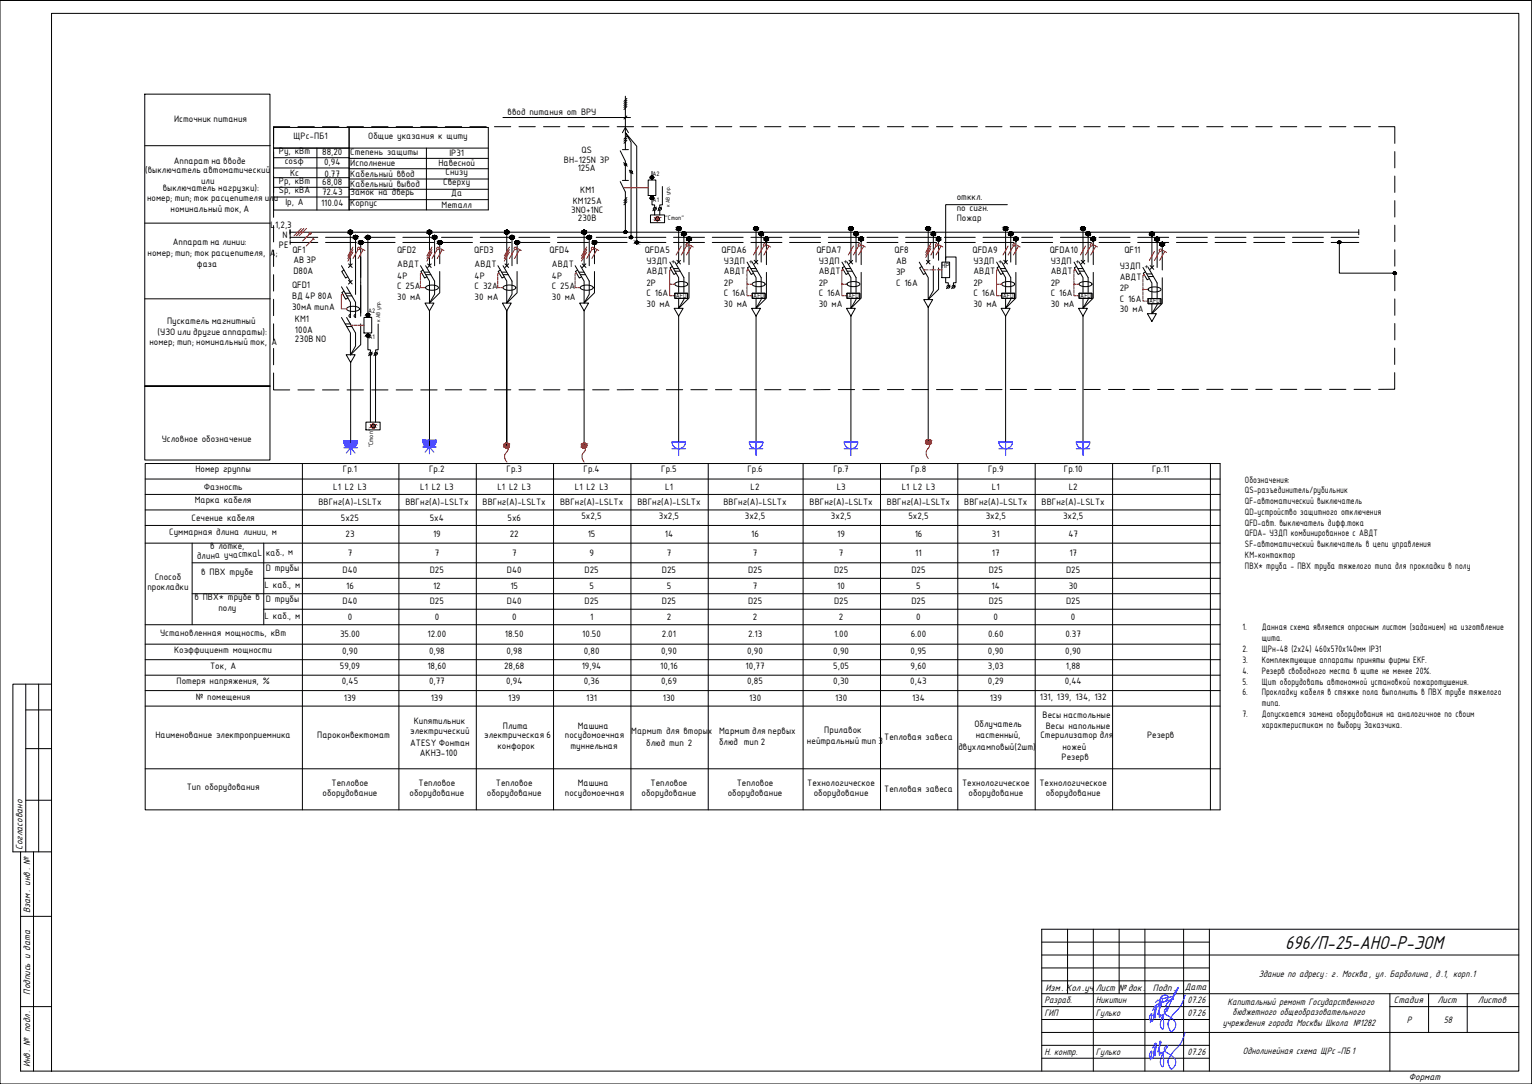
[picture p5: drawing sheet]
<svg xmlns="http://www.w3.org/2000/svg" width="594mm" height="420mm" viewBox="0 0 594 420" stroke-linecap="round" stroke-linejoin="round" font-family="sans-serif">
<defs><g id="words">
<text font-size="8" x="498.4" y="367.7">696/П-25-АНО-Р-ЭОМ</text>
<g font-size="4">
<text x="8.7" y="329.4" transform="rotate(-90 8.7 329.4)">Согласовано</text>
<text x="11.7" y="353.9" transform="rotate(-90 11.7 353.9)">Взам. инв. №</text>
<text x="405.4" y="383.9">Изм. Кол .уч</text>
<text x="424.9" y="383.9">Лист № док.</text>
<text x="447.1" y="383.9">Подп.</text>
<text x="459.4" y="383.7">Дата</text>
<text x="488.1" y="378.5">Здание по адресу: г. Москва, ул. Барболина, д.1, корп.1</text>
<text x="11.7" y="385.5" transform="rotate(-90 11.7 385.5)">Подпись и дата</text>
<text x="405" y="388.9">Разраб.</text>
<text x="425" y="388.9">Никитин</text>
<text x="460.5" y="388.9">07.26</text>
<text x="476" y="389.4">Капитальный ремонт Государственного</text>
<text x="540.5" y="388.9">Стадия</text>
<text x="557.4" y="388.9">Лист</text>
<text x="573.1" y="388.9">Листов</text>
<text x="405" y="393.9">ГИП</text>
<text x="425" y="393.9">Гулько</text>
<text x="460.5" y="393.9">07.26</text>
<text x="478" y="393.6">бюджетного общеобразовательного</text>
<text x="474.2" y="397.7">учреждения города Москвы Школа №1282</text>
<text x="545.6" y="396.4">Р</text>
<text x="559.9" y="396.4">58</text>
<text x="11.7" y="413.7" transform="rotate(-90 11.7 413.7)">Инв. № подл.</text>
<text x="405" y="408.9">Н. контр.</text>
<text x="425" y="408.9">Гулько</text>
<text x="460.5" y="408.9">07.26</text>
<text x="481.9" y="408.7">Однолинейная схема ЩРс -ПБ 1</text>
<text x="546.3" y="418.5">Формат</text>
</g>
<g font-size="3.9">
<text x="196.8" y="44.4">ввод питания от ВРУ</text>
<text x="142.8" y="53.8">Общие указания к щиту</text>
<text x="108.2" y="59.7">Ру, кВт</text>
<text x="113.8" y="54">ЩРс-ПБ1</text>
<text x="225.6" y="59.4">QS</text>
<text x="110.4" y="63.4">cosφ</text>
<text x="124.9" y="60.2">88,20</text>
<text x="125.7" y="64.1">0,94</text>
<text x="135.8" y="60.1">Степень защиты</text>
<text x="135.8" y="64.5">Исполнение</text>
<text x="170" y="64.5">Навесной</text>
<text x="174.2" y="60.5">IP31</text>
<text x="218.7" y="63">ВН-125N 3Р</text>
<text x="108.2" y="71.1">Рр, кВт</text>
<text x="112.5" y="68.1">Кс</text>
<text x="124.9" y="71.7">68,08</text>
<text x="125.9" y="68.5">0.77</text>
<text x="135.8" y="68.5">Кабельный ввод</text>
<text x="171.9" y="71.8">Сверху</text>
<text x="172.8" y="67.8">Снизу</text>
<text x="224" y="66.4">125А</text>
<text x="108.2" y="74.9">Sр, кВА</text>
<text x="124.9" y="75.6">72.43</text>
<text x="135.8" y="72.5">Кабельный вывод</text>
<text x="135.8" y="75.8">Замок на дверь</text>
<text x="175" y="76.1">Да</text>
<text x="225" y="75">КМ1</text>
<text x="371" y="77.6">отккл.</text>
<text x="110.7" y="79.3">Iр, А</text>
<text x="124.5" y="80">110.04</text>
<text x="135.8" y="79.8">Корпус</text>
<text x="171.2" y="80.5">Металл</text>
<text x="221.5" y="82.5">3NO+1NC</text>
<text x="222.1" y="79.1">КМ125А</text>
<text x="371" y="81.8">по сигн.</text>
<text x="224.1" y="85.8">230В</text>
<text x="371" y="85.6">Пожар</text>
<text x="154.1" y="103.6">АВДТ</text>
<text x="154.1" y="107.9">4Р</text>
<text x="184.1" y="103.6">АВДТ</text>
<text x="184.1" y="107.9">4Р</text>
<text x="214" y="103.6">АВДТ</text>
<text x="214" y="107.9">4Р</text>
<text x="250.7" y="102.2">УЗДП +</text>
<text x="250.7" y="106.4">АВДТ</text>
<text x="280.7" y="102.2">УЗДП +</text>
<text x="280.7" y="106.4">АВДТ</text>
<text x="317.5" y="102.2">УЗДП +</text>
<text x="317.5" y="106.4">АВДТ</text>
<text x="347.5" y="102.4">АВ</text>
<text x="347.5" y="106.6">3Р</text>
<text x="377.5" y="102.2">УЗДП +</text>
<text x="377.5" y="106.4">АВДТ</text>
<text x="407.5" y="102.2">УЗДП +</text>
<text x="407.5" y="106.4">АВДТ</text>
<text x="434.2" y="104.3">УЗДП +</text>
<text x="154.1" y="112.1">С 25А</text>
<text x="184.1" y="112.1">С 32А</text>
<text x="214" y="112.1">С 25А</text>
<text x="250.7" y="110.7">2Р</text>
<text x="280.7" y="110.7">2Р</text>
<text x="317.5" y="110.7">2Р</text>
<text x="347.5" y="110.7">С 16А</text>
<text x="377.5" y="110.7">2Р</text>
<text x="407.5" y="110.7">2Р</text>
<text x="434.2" y="108.4">АВДТ</text>
<text x="434.2" y="112.8">2Р</text>
<text x="154.1" y="116.3">30 мА</text>
<text x="184.1" y="116.3">30 мА</text>
<text x="214" y="116.3">30 мА</text>
<text x="250.7" y="114.9">С 16А</text>
<text x="250.7" y="119">30 мА</text>
<text x="280.7" y="114.9">С 16А</text>
<text x="280.7" y="119">30 мА</text>
<text x="317.5" y="114.9">С 16А</text>
<text x="317.5" y="119">30 мА</text>
<text x="377.5" y="114.9">С 16А</text>
<text x="377.5" y="119">30 мА</text>
<text x="407.5" y="114.9">С 16А</text>
<text x="407.5" y="119">30 мА</text>
<text x="434.2" y="117">С 16А</text>
<text x="434.2" y="121.1">30 мА</text>
<text x="62.7" y="171.4">Условное обозначение</text>
<text x="75.8" y="183">Номер группы</text>
<text x="133" y="183">Гр.1</text>
<text x="166.4" y="183">Гр.2</text>
<text x="196.4" y="183">Гр.3</text>
<text x="226.3" y="183">Гр.4</text>
<text x="256.4" y="183">Гр.5</text>
<text x="289.8" y="183">Гр.6</text>
<text x="323.2" y="183">Гр.7</text>
<text x="353.2" y="183">Гр.8</text>
<text x="383.2" y="183">Гр.9</text>
<text x="412.6" y="183">Гр.10</text>
<text x="446.8" y="183">Гр.11</text>
<text x="79" y="189.8">Фазность</text>
<text x="129.2" y="189.8">L1 L2 L3</text>
<text x="162.9" y="189.8">L1 L2 L3</text>
<text x="192.9" y="189.8">L1 L2 L3</text>
<text x="222.9" y="189.8">L1 L2 L3</text>
<text x="257.9" y="189.8">L1</text>
<text x="291" y="189.8">L2</text>
<text x="324.4" y="189.8">L3</text>
<text x="349.7" y="189.8">L1 L2 L3</text>
<text x="384.7" y="189.8">L1</text>
<text x="414.4" y="189.8">L2</text>
<text x="482.8" y="187.1">Обозначения:</text>
<text x="482.8" y="191.3">QS-разъединитель/рубильник</text>
<text x="75.5" y="195">Марка кабеля</text>
<text x="123.5" y="195.8">ВВГнг(A)-LSLTx</text>
<text x="157.2" y="195.8">ВВГнг(A)-LSLTx</text>
<text x="187.2" y="195.8">ВВГнг(A)-LSLTx</text>
<text x="217.2" y="195.8">ВВГнг(A)-LSLTx</text>
<text x="247.2" y="195.8">ВВГнг(A)-LSLTx</text>
<text x="280.5" y="195.8">ВВГнг(A)-LSLTx</text>
<text x="313.9" y="195.8">ВВГнг(A)-LSLTx</text>
<text x="344" y="195.8">ВВГнг(A)-LSLTx</text>
<text x="373.9" y="195.8">ВВГнг(A)-LSLTx</text>
<text x="403.9" y="195.8">ВВГнг(A)-LSLTx</text>
<text x="482.8" y="195.4">QF-автоматический выключатель</text>
<text x="74.3" y="201.8">Сечение кабеля</text>
<text x="132.2" y="201.8">5x25</text>
<text x="166.7" y="201.8">5x4</text>
<text x="196.8" y="201.8">5x6</text>
<text x="225.5" y="201.3">5x2,5</text>
<text x="255.5" y="201.3">3x2,5</text>
<text x="288.9" y="201.3">3x2,5</text>
<text x="322.2" y="201.3">3x2,5</text>
<text x="352.2" y="201.3">5x2,5</text>
<text x="382.2" y="201.3">3x2,5</text>
<text x="412.2" y="201.3">3x2,5</text>
<text x="482.8" y="199.6">QD-устройство защитного отключения</text>
<text x="482.8" y="203.8">QFD-авт. выключатель дифф.тока</text>
<text x="65.6" y="207.4">Суммарная длина линии, м</text>
<text x="134" y="208.2">23</text>
<text x="167.9" y="208.2">19</text>
<text x="197.7" y="208.2">22</text>
<text x="227.9" y="208.2">15</text>
<text x="257.8" y="208.2">14</text>
<text x="291.3" y="208.2">16</text>
<text x="324.7" y="208.2">19</text>
<text x="354.7" y="208.2">16</text>
<text x="384.7" y="208.2">31</text>
<text x="414.3" y="208.2">47</text>
<text x="482.8" y="207.9">QFDA- УЗДП комбинированное с АВДТ</text>
<text x="81.4" y="212.7">в лотке,</text>
<text x="134.8" y="215.4">7</text>
<text x="168.6" y="215.4">7</text>
<text x="198.5" y="215.4">7</text>
<text x="228.6" y="215.4">9</text>
<text x="258.5" y="215.4">7</text>
<text x="291.9" y="215.4">7</text>
<text x="325.3" y="215.4">7</text>
<text x="354.9" y="215.4">11</text>
<text x="384.7" y="215.4">17</text>
<text x="414.7" y="215.4">17</text>
<text x="482.8" y="212.1">SF-автоматический выключатель в цепи управления</text>
<text x="76.5" y="216.8" transform="rotate(-3 76.5 216.8)">длина участкаL каб., м</text>
<text x="103" y="221.5">D трубы</text>
<text x="482.8" y="216.3">КМ-контактор</text>
<text x="482.8" y="220.4">ПВХ* труба - ПВХ труба тяжелого типа для прокладки в полу</text>
<text x="60" y="225">Способ</text>
<text x="78" y="222.8">в ПВХ трубе</text>
<text x="102.6" y="227.8">L каб., м</text>
<text x="132.8" y="222.2">D40</text>
<text x="166.7" y="222.2">D25</text>
<text x="196.6" y="222.2">D40</text>
<text x="226.7" y="222.2">D25</text>
<text x="256.7" y="222.2">D25</text>
<text x="290.1" y="222.2">D25</text>
<text x="323.4" y="222.2">D25</text>
<text x="353.4" y="222.2">D25</text>
<text x="383.4" y="222.2">D25</text>
<text x="413.4" y="222.2">D25</text>
<text x="57.1" y="228.8">прокладки</text>
<text x="75.4" y="232.7">в ПВХ* трубе в</text>
<text x="103" y="233.5">D трубы</text>
<text x="134.2" y="228.3">16</text>
<text x="167.9" y="228.3">12</text>
<text x="197.9" y="228.3">15</text>
<text x="228.6" y="228.3">5</text>
<text x="258.5" y="228.3">5</text>
<text x="291.9" y="228.3">7</text>
<text x="324.7" y="228.3">10</text>
<text x="355.3" y="228.3">5</text>
<text x="384.5" y="228.3">14</text>
<text x="414.4" y="228.3">30</text>
<text x="84.7" y="236.9">полу</text>
<text x="102.6" y="239.7">L каб., м</text>
<text x="132.8" y="234.3">D40</text>
<text x="166.7" y="234.3">D25</text>
<text x="196.6" y="234.3">D40</text>
<text x="226.7" y="234.3">D25</text>
<text x="256.7" y="234.3">D25</text>
<text x="290.1" y="234.3">D25</text>
<text x="323.4" y="234.3">D25</text>
<text x="353.4" y="234.3">D25</text>
<text x="383.4" y="234.3">D25</text>
<text x="413.4" y="234.3">D25</text>
<text x="134.8" y="240.2">0</text>
<text x="168.6" y="240.2">0</text>
<text x="198.5" y="240.2">0</text>
<text x="228.8" y="240.2">1</text>
<text x="258.5" y="240.2">2</text>
<text x="291.9" y="240.2">2</text>
<text x="325.3" y="240.2">2</text>
<text x="355.3" y="240.2">0</text>
<text x="385.3" y="240.2">0</text>
<text x="415.3" y="240.2">0</text>
<text x="481.8" y="244.2">1.</text>
<text x="489.3" y="244.2">Данная схема является опросным листом (заданием) на изготвление</text>
<text x="62.1" y="246.5">Установленная мощность, кВт</text>
<text x="131.9" y="247.1">35.00</text>
<text x="165.8" y="247.1">12.00</text>
<text x="195.8" y="247.1">18.50</text>
<text x="225.8" y="247.1">10.50</text>
<text x="256.7" y="247.1">2.01</text>
<text x="290.1" y="247.1">2.13</text>
<text x="323.4" y="247.1">1.00</text>
<text x="353.2" y="247.1">6.00</text>
<text x="383.2" y="247.1">0.60</text>
<text x="413.2" y="247.1">0.37</text>
<text x="489.3" y="248.4">щита.</text>
<text x="67.5" y="253.1">Коэффициент мощности</text>
<text x="132.7" y="253.3">0,90</text>
<text x="166.4" y="253.3">0,98</text>
<text x="196.4" y="253.3">0,98</text>
<text x="226.4" y="253.3">0,80</text>
<text x="256.4" y="253.3">0,90</text>
<text x="289.7" y="253.3">0,90</text>
<text x="323.1" y="253.3">0,90</text>
<text x="353.1" y="253.3">0,95</text>
<text x="383.1" y="253.3">0,90</text>
<text x="413.1" y="253.3">0,90</text>
<text x="481.8" y="252.8">2.</text>
<text x="481.8" y="257">3.</text>
<text x="489.3" y="252.8">ЩРн-48 (2х24) 460х570х140мм IP31</text>
<text x="489.3" y="257">Комплектующие аппараты приняты фирмы EKF.</text>
<text x="81.5" y="259.3">Ток, А</text>
<text x="131.8" y="259.3">59,09</text>
<text x="165.7" y="259.3">18,60</text>
<text x="195.5" y="259.3">28,68</text>
<text x="225.6" y="259.3">19,94</text>
<text x="256" y="259.3">10,16</text>
<text x="289.1" y="259.3">10,77</text>
<text x="323.1" y="259.3">5,05</text>
<text x="353.1" y="259.3">9,60</text>
<text x="383.1" y="259.3">3,03</text>
<text x="413.4" y="259.3">1,88</text>
<text x="481.8" y="261.2">4.</text>
<text x="489.3" y="261.2">Резерв свободного места в щите не менее 20%.</text>
<text x="68.5" y="265">Потеря напряжения, %</text>
<text x="132.5" y="265.3">0,45</text>
<text x="166.4" y="265.3">0,77</text>
<text x="196.3" y="265.3">0,94</text>
<text x="226.4" y="265.3">0,36</text>
<text x="256.4" y="265.3">0,69</text>
<text x="289.7" y="265.3">0,85</text>
<text x="323.1" y="265.3">0,30</text>
<text x="353" y="265.3">0,43</text>
<text x="383.1" y="265.3">0,29</text>
<text x="412.9" y="265.3">0,44</text>
<text x="481.8" y="265.3">5.</text>
<text x="481.8" y="269.5">6.</text>
<text x="489.3" y="265.3">Щит оборудовать автономной установкой пожаротушения.</text>
<text x="489.3" y="269.5">Прокладку кабеля в стяжке пола выполнить в ПВХ трубе тяжелого</text>
<text x="75.9" y="271.4">№ помещения</text>
<text x="133.3" y="271.8">139</text>
<text x="167" y="271.8">139</text>
<text x="197.1" y="271.8">139</text>
<text x="227.3" y="271.8">131</text>
<text x="257" y="271.8">130</text>
<text x="290.4" y="271.8">130</text>
<text x="323.8" y="271.8">130</text>
<text x="353.7" y="271.8">134</text>
<text x="383.8" y="271.8">139</text>
<text x="403.2" y="271.3">131, 139, 134, 132</text>
<text x="489.3" y="273.7">типа.</text>
<text x="481.8" y="277.8">7.</text>
<text x="489.3" y="277.8">Допускается замена оборудования на аналогичное по своим</text>
<text x="489.3" y="282">характеристикам по выбору Заказчика.</text>
<text x="60.3" y="286.2">Наименование электроприемника</text>
<text x="244.8" y="284.5">Мармит для вторых</text>
<text x="342.9" y="286.9">Тепловая завеса</text>
<text x="405.5" y="282.4">Весы напольные</text>
<text x="444.8" y="286.2">Резерв</text>
<text x="250.6" y="289.1">блюд тип 2</text>
<text x="411.7" y="294.5">Резерв</text>
<text x="128.6" y="304.6">Тепловое</text>
<text x="162.3" y="304.6">Тепловое</text>
<text x="192.3" y="304.6">Тепловое</text>
<text x="252.3" y="304.6">Тепловое</text>
<text x="285.7" y="304.6">Тепловое</text>
<text x="313.1" y="304.6">Технологическое</text>
<text x="373.1" y="304.6">Технологическое</text>
<text x="403" y="304.6">Технологическое</text>
<text x="72.4" y="306.3">Тип оборудования</text>
<text x="125.1" y="308.4">оборудование</text>
<text x="158.8" y="308.4">оборудование</text>
<text x="188.8" y="308.4">оборудование</text>
<text x="248.8" y="308.4">оборудование</text>
<text x="282.2" y="308.4">оборудование</text>
<text x="315.6" y="308.4">оборудование</text>
<text x="342.9" y="307.1">Тепловая завеса</text>
<text x="375.6" y="308.4">оборудование</text>
<text x="405.5" y="308.4">оборудование</text>
</g>
<g font-size="3.5">
<text x="67.5" y="47.2">Источник питания</text>
<text x="67.4" y="63.5">Аппарат на вводе</text>
<text x="56.3" y="67">(выключатель автоматический</text>
<text x="78" y="71.2">или</text>
<text x="57" y="77.9">номер; тип; ток расцепителя или</text>
<text x="63.1" y="73.9">выключатель нагрузки):</text>
<text x="66.2" y="82.2">номинальный ток, А</text>
<text x="104.9" y="88.4">L1,2,3</text>
<text x="67" y="95.1">Аппарат на линии:</text>
<text x="108.2" y="96">PE</text>
<text x="109.6" y="92.3">N</text>
<text x="57.2" y="99.3">номер; тип; ток расцепителя, А</text>
<text x="106.8" y="99.3">;</text>
<text x="113.4" y="98">QF1</text>
<text x="154" y="98.2">QFD2</text>
<text x="183.9" y="98.2">QFD3</text>
<text x="213.1" y="98.2">QFD4</text>
<text x="250" y="98.2">QFDA5</text>
<text x="279.8" y="98.2">QFDA6</text>
<text x="316.6" y="98.2">QFDA7</text>
<text x="346.9" y="98.2">QF8</text>
<text x="377.1" y="98.2">QFDA9</text>
<text x="407.1" y="98.2">QFDA10</text>
<text x="436" y="98.2">QF11</text>
<text x="76.4" y="103.5">фаза</text>
<text x="113.7" y="102.1">АВ 3Р</text>
<text x="113.7" y="106.3">D80А</text>
<text x="113.2" y="111.8">QFD1</text>
<text x="113.2" y="115.7">ВД 4P 80А</text>
<text x="64.8" y="125.4">Пускатель магнитный</text>
<text x="113.2" y="120.1">30мА типА</text>
<text x="114.4" y="124.9">КМ1</text>
<text x="61.1" y="129.7">(УЗО или другие аппараты):</text>
<text x="114.4" y="129.1">100А</text>
<text x="57.9" y="133.8">номер; тип; номинальный ток,</text>
<text x="105.3" y="133.8">А</text>
<text x="114.4" y="132.4">230В NO</text>
<text x="160.4" y="280.7">Кипятильник</text>
<text x="377.8" y="281.9">Облучатель</text>
<text x="404.3" y="278.3">Весы настольные</text>
<text x="123" y="286.2">Пароконвектомат</text>
<text x="159.1" y="284.5">электрический</text>
<text x="187.8" y="286.2">электрическая 6</text>
<text x="195" y="282.4">Плита</text>
<text x="219.1" y="286.2">посудомоечная</text>
<text x="224" y="282.4">Машина</text>
<text x="278.8" y="284.7">Мармит для первых</text>
<text x="319.7" y="284.1">Прилавок</text>
<text x="378.4" y="286.2">настенный,</text>
<text x="403.5" y="286.2">Стерилизатор для</text>
<text x="159" y="289.1">ATESY Фонтан</text>
<text x="162.8" y="293.2">АКНЭ-100</text>
<text x="192.9" y="290.4">конфорок</text>
<text x="221.2" y="290.4">туннельная</text>
<text x="278.8" y="288.8">блюд тип 2</text>
<text x="312.9" y="288.3">нейтральный тип 3</text>
<text x="371.6" y="290.6">двухламповый(2шт)</text>
<text x="412" y="290.7">ножей</text>
<text x="224" y="304.6">Машина</text>
<text x="219.1" y="308.4">посудомоечная</text>
</g>
<text font-size="2.8" x="365.1" y="104">НР</text>
<g font-size="2.4">
<text x="253" y="68">А2</text>
<text x="253.1" y="78.2">А1</text>
<text x="258" y="85.4">&quot;Стоп&quot;</text>
<text x="262.1" y="115.4">AFD</text>
<text x="292.1" y="115.4">AFD</text>
<text x="328.9" y="115.4">AFD</text>
<text x="388.9" y="115.4">AFD</text>
<text x="418.9" y="115.4">AFD</text>
<text x="445.6" y="117.5">AFD</text>
<text x="142.8" y="121.3">А2</text>
<text x="142.9" y="131.5">А1</text>
<text x="144.7" y="173.4" transform="rotate(-90 144.7 173.4)">&quot;Стоп&quot;</text>
</g>
<g font-size="2.1">
<text x="259.8" y="80.4" transform="rotate(-90 259.8 80.4)">к АВ упр.</text>
<text x="147.4" y="124.9" transform="rotate(-90 147.4 124.9)">к АВ упр.</text>
</g>
</g></defs>
<!-- layer: RAMKA -->
<g fill="none" stroke="#000" stroke-width=".39">
<path d="M0 .2h594v420h-594zM20 5.2h569v410h-569zM10 275.2h10M10 265.2v65M15 265.2v65M20 265.2h-15v65h3M10 290.2h10M10 310.2h10M13 330.2v85M20 330.2h-12v85h12M8 355.2h12M404 375.2h65"/>
<path d="M404 370.2h185M404 365.2h65M414 360.2v25M424 360.2v55M434 360.2v25M444 360.2v55M459 360.2v55M469 360.2v55M589 360.2h-185v55M8 390.2h12M404 385.2h185M404 395.2h65"/>
<path d="M404 390.2h65M404 380.2h65M539 385.2v30M539 390.2h50M554 385.2v15M569 385.2v15M404 410.2h65M404 405.2h65M404 400.2h185"/>
</g>
<path d="M447 391.7l1.2-2 .1 1.5-.4 3.5M448.1 392.9l-1 .7M448.3 390.3l-.9 3.7a1.26 1.26 0 0 1-1 1.8 1.72 1.72 0 0 1 .2-2.9l-.6 3.4M459.5 385.7a14.7 14.7 0 0 1-4.9 7.9l-1.1 1.8a2.71 2.71 0 0 0-.2 3.1l.4 .9a.66 .66 0 0 0 .7 .4 .66 .66 0 0 0 .6-.5 2.96 2.96 0 0 0-1.1-5 3 3 0 0 1-2.4-2.3l.5-.9 .8-.3a12.1 12.1 0 0 0-2.8 6.9l.9 1.2a10.8 10.8 0 0 0 .1-5.5l-.5 .3-.3-.4-.6 1.2a12.4 12.4 0 0 1 .4-5.5l.2 .6-1.3 3.6M447 406.2l1.2-1.9 .1 1.5-.4 3.5M448.1 407.4l-1 .8M448.3 404.8l-.9 3.7a1.26 1.26 0 0 1-1 1.8 1.72 1.72 0 0 1 .2-2.9l-.6 3.4M459.5 400.3a14.7 14.7 0 0 1-4.9 7.8l-1.1 1.8a2.72 2.72 0 0 0-.2 3.1l.4 1a.66 .66 0 0 0 .7 .4 .66 .66 0 0 0 .6-.5 2.96 2.96 0 0 0-1.1-5 3 3 0 0 1-2.4-2.4l.5-.8 .8-.4a12.1 12.1 0 0 0-2.8 6.9l.9 1.3a10.8 10.8 0 0 0 .1-5.6l-.5 .4-.3-.5-.6 1.2a12.4 12.4 0 0 1 .4-5.5l.2 .7-1.3 3.5" fill="none" stroke="#00f" stroke-width=".39"/>
<path d="M448.1 388.6l.8-.9 .2 .2 .5-.4 .9-1 .1-.5-.8 1.8a2.98 2.98 0 0 1-.9 2.4h-.6l-.1-.3 1.4-1a3.8 3.8 0 0 0 3.4-2.3 1.45 1.45 0 0 0-1.6-1 1.45 1.45 0 0 0-1.2 1.5l-.7 3.1 .3-1.4M450.8 387.4l-.6 2.2M451.2 388.2v.2M454.7 386.2l-4 .9M455.1 387.1l-2.5 1.8a1.22 1.22 0 0 0-.3 1.8l.2 1.2 2.8-6.6 1.7-2.6a10.5 10.5 0 0 1-3.5 5.1l-1.5 .2" fill="none" stroke="#00f" stroke-width=".39"/>
<!-- layer: PDF _A-ANNO-NOTE -->
<g fill="#000" stroke="#000" stroke-width=".39">
<path d="M242.4 90.5h.2zM244.6 92.5h.2zM246.8 94.4h.2zM519.3 94.4h.2zM540.7 106.4h.3z"/>
<path d="M242.4 89.5h.2zM242.4 89.5h.3zM242.3 89.5h.4zM242.3 89.5h.4zM242.3 89.5h.4zM242.3 89.5h.5zM242.3 89.5h.5zM242.3 89.5l.5 .1zM242.3 89.5l.5 .1zM242.3 89.6h.5zM242.2 89.6h.6zM242.2 89.6h.7zM242.2 89.6h.7zM242.2 89.6l.7 .1zM242.2 89.6l.7 .1zM242.1 89.7h.8zM242.1 89.7h.8zM242.1 89.7h.9zM242.1 89.7h.9zM242.1 89.7l.9 .1zM242 89.8h1zM242 89.8h1zM242 89.8h1zM242 89.8l1 .1zM242 89.8l1 .1zM242 89.9h1zM242 89.9h1zM242 89.9l1 .1zM242 89.9l1 .1zM242 90h1zM242 90h1zM242 90l1 .1zM242 90l1 .1zM242 90.1h1zM242 90.1h1zM242 90.1h1zM242 90.1l1 .1zM242 90.2h1zM242 90.2h1zM242.1 90.2h.9zM242.1 90.2l.8 .1zM242.1 90.3h.8zM242.1 90.3h.8zM242.1 90.3h.8zM242.1 90.3h.8zM242.2 90.3h.7zM242.2 90.3h.6zM242.2 90.3h.6zM242.2 90.3l.6 .1zM242.3 90.4h.5zM242.3 90.4h.5zM242.3 90.4h.5zM242.3 90.4h.4zM242.3 90.4h.4zM242.3 90.4l.4 .1zM242.3 90.5h.4zM242.3 90.5h.3z"/>
<path d="M242.4 89.5h.2zM242.4 89.5h.3zM242.3 89.5h.4zM242.3 89.5h.4zM242.3 89.5h.4zM242.3 89.5h.5zM242.3 89.5h.5zM242.3 89.5l.5 .1zM242.3 89.5l.5 .1zM242.3 89.6h.5zM242.2 89.6h.6zM242.2 89.6h.7zM242.2 89.6h.7zM242.2 89.6l.7 .1zM242.2 89.6l.7 .1zM242.1 89.7h.8zM242.1 89.7h.8zM242.1 89.7h.9zM242.1 89.7h.9zM242.1 89.7l.9 .1zM242 89.8h1zM242 89.8h1zM242 89.8h1zM242 89.8l1 .1zM242 89.8l1 .1zM242 89.9h1zM242 89.9h1zM242 89.9l1 .1zM242 89.9l1 .1zM242 90h1zM242 90h1zM242 90l1 .1zM242 90l1 .1zM242 90.1h1zM242 90.1h1zM242 90.1h1zM242 90.1l1 .1zM242 90.2h1zM242 90.2h1zM242.1 90.2h.9zM242.1 90.2l.8 .1zM242.1 90.3h.8zM242.1 90.3h.8zM242.1 90.3h.8zM242.1 90.3h.8zM242.2 90.3h.7zM242.2 90.3h.6zM242.2 90.3h.6zM242.2 90.3l.6 .1zM242.3 90.4h.5zM242.3 90.4h.5zM242.3 90.4h.5zM242.3 90.4h.4zM242.3 90.4h.4zM242.3 90.4l.4 .1zM242.3 90.5h.4zM242.3 90.5h.3z"/>
<path d="M244.5 91.6h.5zM244.5 91.6h.5z"/>
<path d="M244.5 91.6h.5zM244.5 91.6h.5z"/>
<path d="M244.5 91.5h.4zM244.5 91.5h.4z"/>
<path d="M244.5 92.5h.4zM244.5 92.5h.4z"/>
<path d="M244.5 91.5h.4zM244.5 91.5h.4z"/>
<path d="M244.5 92.5h.4zM244.5 92.5h.4z"/>
<path d="M244.6 91.5h.2zM244.6 91.5h.3zM244.5 91.5h.4z"/>
<path d="M244.6 91.5h.2zM244.6 91.5h.3zM244.5 91.5h.4z"/>
<path d="M244.5 92.5h.4zM244.5 92.5h.3z"/>
<path d="M244.5 92.5h.4zM244.5 92.5h.3z"/>
<path d="M244.5 91.5l.5 .1zM244.5 91.6h.5z"/>
<path d="M244.5 91.5l.5 .1zM244.5 91.6h.5z"/>
<path d="M244.5 91.6h.5zM244.5 91.6h.5zM244.4 91.6l.7 .1zM244.4 91.6l.7 .1zM244.4 91.7h.7zM244.3 91.7h.8zM244.3 91.7h.8zM244.3 91.7h.8zM244.3 91.7h.9zM244.3 91.7h.9zM244.3 91.7l.9 .1zM244.3 91.7l.9 .1zM244.2 91.8h1zM244.2 91.8h1zM244.2 91.8l1 .1zM244.2 91.8l1 .1zM244.2 91.9h1zM244.2 91.9h1zM244.2 91.9l1 .1zM244.2 91.9l1 .1zM244.2 92h1zM244.2 92h1zM244.2 92l1 .1zM244.2 92l1 .1zM244.2 92.1h1zM244.2 92.1h1zM244.2 92.1h1zM244.2 92.1l1 .1zM244.2 92.2h1zM244.2 92.2h1zM244.3 92.2h.9zM244.3 92.2h.8zM244.3 92.2l.8 .1zM244.3 92.2l.8 .1zM244.3 92.3h.8zM244.3 92.3h.8zM244.4 92.3h.7zM244.4 92.3l.6 .1zM244.4 92.4h.6zM244.4 92.4h.6zM244.5 92.4h.5zM244.5 92.4h.5zM244.5 92.4h.5zM244.5 92.4l.4 .1z"/>
<path d="M244.5 91.6h.5zM244.5 91.6h.5zM244.4 91.6l.7 .1zM244.4 91.6l.7 .1zM244.4 91.7h.7zM244.3 91.7h.8zM244.3 91.7h.8zM244.3 91.7h.8zM244.3 91.7h.9zM244.3 91.7h.9zM244.3 91.7l.9 .1zM244.3 91.7l.9 .1zM244.2 91.8h1zM244.2 91.8h1zM244.2 91.8l1 .1zM244.2 91.8l1 .1zM244.2 91.9h1zM244.2 91.9h1zM244.2 91.9l1 .1zM244.2 91.9l1 .1zM244.2 92h1zM244.2 92h1zM244.2 92l1 .1zM244.2 92l1 .1zM244.2 92.1h1zM244.2 92.1h1zM244.2 92.1h1zM244.2 92.1l1 .1zM244.2 92.2h1zM244.2 92.2h1zM244.3 92.2h.9zM244.3 92.2h.8zM244.3 92.2l.8 .1zM244.3 92.2l.8 .1zM244.3 92.3h.8zM244.3 92.3h.8zM244.4 92.3h.7zM244.4 92.3l.6 .1zM244.4 92.4h.6zM244.4 92.4h.6zM244.5 92.4h.5zM244.5 92.4h.5zM244.5 92.4h.5zM244.5 92.4l.4 .1z"/>
<path d="M246.7 93.6h.5zM246.7 93.6h.5z"/>
<path d="M246.7 94.4h.5zM246.7 94.4h.5z"/>
<path d="M246.7 93.5h.4zM246.7 93.5h.4z"/>
<path d="M246.7 94.4h.4zM246.7 94.4h.4z"/>
<path d="M246.8 93.5h.2zM246.8 93.5h.3zM246.7 93.5h.4z"/>
<path d="M246.7 94.4h.4zM246.7 94.4h.3z"/>
<path d="M246.7 93.5l.5 .1zM246.7 93.6h.5z"/>
<path d="M246.7 94.4h.5zM246.7 94.4h.4z"/>
<path d="M246.7 93.6h.5zM246.7 93.6h.5zM246.6 93.6h.7zM246.6 93.6h.7zM246.6 93.6l.7 .1zM246.6 93.6l.7 .1zM246.5 93.7h.8zM246.5 93.7h.8zM246.5 93.7l.9 .1zM246.5 93.7l.9 .1zM246.5 93.8h.9zM246.5 93.8h.9zM246.4 93.8l1 .1zM246.4 93.8l1 .1zM246.4 93.9h1zM246.4 93.9h1zM246.4 93.9h1zM246.4 93.9h1zM246.4 93.9l1 .1zM246.4 93.9l1 .1zM246.4 94h1zM246.4 94h1zM246.4 94l1 .1zM246.4 94l1 .1zM246.4 94.1h1zM246.4 94.1h1zM246.4 94.1h1zM246.4 94.1h1zM246.4 94.1l1 .1zM246.4 94.1l1 .1zM246.5 94.2h.9zM246.5 94.2h.8zM246.5 94.2l.8 .1zM246.5 94.2l.8 .1zM246.5 94.3h.8zM246.5 94.3h.8zM246.6 94.3h.7zM246.6 94.3l.6 .1zM246.6 94.4h.6zM246.6 94.4h.6z"/>
<path d="M519.1 93.5h.6zM519.1 93.5h.6z"/>
<path d="M519.2 93.5h.4zM519.2 93.5h.4z"/>
<path d="M519.2 94.4h.3zM519.2 94.4h.4z"/>
<path d="M519.3 93.4h.2zM519.3 93.4l.2 .1zM519.2 93.5h.3z"/>
<path d="M519.2 94.4h.3zM519.2 94.4h.3z"/>
<path d="M519.2 93.5h.4zM519.1 93.5h.5z"/>
<path d="M519.1 93.5l.6 .1zM519.1 93.5l.6 .1zM519.1 93.6h.6zM519.1 93.6h.6zM519 93.6h.8zM519 93.6h.8zM519 93.6h.8zM519 93.6h.8zM518.9 93.6l.9 .1zM518.9 93.6l.9 .1zM518.9 93.7h.9zM518.9 93.7h.9zM518.9 93.7l1 .1zM518.9 93.7l1 .1zM518.9 93.8l1 .1zM518.9 93.8l1 .1zM518.9 93.9h1zM518.9 93.9h1zM518.9 93.9h1zM518.9 93.9h1zM518.9 93.9l1 .1zM518.9 93.9l1 .1zM518.9 94h1zM518.9 94h1zM518.9 94l1 .1zM518.9 94l1 .1zM518.9 94.1h1zM518.9 94.1h.9zM518.9 94.1h.9zM518.9 94.1h.9zM518.9 94.1h.9zM518.9 94.1l.9 .1zM518.9 94.2h.9zM518.9 94.2h.9zM519 94.2h.8zM519 94.2l.7 .1zM519 94.3h.7zM519 94.3h.7zM519.1 94.3h.6zM519.1 94.3h.6zM519.1 94.3h.6zM519.1 94.3l.5 .1zM519.1 94.4h.5zM519.1 94.4h.5z"/>
<path d="M540.7 105.4h.3zM540.7 105.4h.3zM540.7 105.4h.3zM540.7 105.4l.3 .1zM540.7 105.4l.3 .1zM540.7 105.5h.4zM540.6 105.5h.5zM540.6 105.5h.5zM540.6 105.5h.5zM540.6 105.5h.6zM540.5 105.5h.7zM540.5 105.5h.7zM540.5 105.5h.7zM540.5 105.5l.8 .1zM540.5 105.5l.8 .1zM540.4 105.6h.9zM540.4 105.6h.9zM540.4 105.6l.9 .1zM540.4 105.6l.9 .1zM540.4 105.7h.9zM540.4 105.7h.9zM540.4 105.7h.9zM540.4 105.7h.9zM540.4 105.7l.9 .1zM540.4 105.7l.9 .1zM540.4 105.8h.9zM540.4 105.8h.9zM540.4 105.8l.9 .1zM540.4 105.8l.9 .1zM540.4 105.9l.9 .1zM540.4 105.9l.9 .1zM540.4 106h.9zM540.4 106h.9zM540.4 106h.9zM540.4 106h.9zM540.4 106h.9zM540.4 106l.9 .1zM540.4 106.1h.9zM540.4 106.1h.9zM540.4 106.1h.9zM540.4 106.1l.9 .1zM540.4 106.2h.9zM540.4 106.2h.9zM540.4 106.2h.9zM540.4 106.2l.8 .1zM540.5 106.3h.7zM540.5 106.3h.7zM540.5 106.3h.7zM540.5 106.3h.6zM540.6 106.3h.5zM540.6 106.3h.5zM540.6 106.3h.5zM540.6 106.3h.4zM540.7 106.3h.3zM540.7 106.3l.3 .1zM540.7 106.4h.3zM540.7 106.4h.3z"/>
</g>
<!-- layer: PDF _0 -->
<g fill="#000" stroke="#000" stroke-width=".39">
<path d="M135.7 90.7h.2zM135.7 90.7h.4zM142.5 92.7h.3zM166.4 90.7h.3zM196.4 90.7h.2zM196.4 90.7h.3zM226.3 90.7h.3zM226.3 90.7h.4zM263 89.3l.2 .1zM263 89.3h.4zM293 89.3l.3 .1zM293 89.3h.3z"/>
<path d="M329.8 89.3h.3zM359.8 89.3l.2 .1zM359.8 89.3h.3zM361.8 91.4h.2zM361.8 91.4h.3zM363.8 93.3h.3zM389.8 89.3h.3zM419.8 89.3l.2 .1zM419.8 89.3h.3zM446.5 91.4h.3z"/>
<path d="M135.8 89.2h.3zM135.7 89.2h.4zM135.7 89.2l.4 .1zM135.6 89.3h.5zM135.6 89.3h.6zM135.6 89.3h.6zM135.6 89.3h.6zM135.5 89.3h.7zM135.5 89.3l.8 .1zM135.4 89.4h.9zM135.4 89.4h1zM135.4 89.4h1zM135.4 89.4l1 .1zM135.3 89.5h1.1zM135.3 89.5h1.1zM135.3 89.5h1.1zM135.3 89.5l1.2 .1zM135.3 89.5l1.2 .1zM135.3 89.6h1.2zM135.3 89.6h1.2zM135.2 89.6l1.4 .1zM135.2 89.6l1.4 .1zM135.2 89.7l1.4 .1zM135.2 89.7l1.4 .1zM135.1 89.8h1.5zM135.1 89.8h1.5zM135.1 89.8l1.5 .1zM135.1 89.8l1.5 .1zM135.1 89.9l1.5 .1zM135.1 89.9l1.5 .1zM135.1 90h1.5zM135.1 90h1.5zM135.1 90l1.5 .1zM135.1 90l1.5 .1zM135.1 90.1h1.5zM135.1 90.1l1.5 .1zM135.1 90.2l1.5 .1zM135.1 90.2l1.5 .1zM135.2 90.3h1.4zM135.2 90.3h1.3zM135.2 90.3h1.3zM135.2 90.3l1.3 .1zM135.3 90.4h1.2zM135.3 90.4h1.1zM135.3 90.4h1.1zM135.3 90.4l1.1 .1zM135.3 90.5h1.1zM135.3 90.5l1.1 .1zM135.4 90.6h1zM135.4 90.6h.9zM135.4 90.6h.9zM135.4 90.6h.8zM135.5 90.6h.7zM135.5 90.6l.7 .1zM135.6 90.7h.6zM135.6 90.7h.5zM135.6 90.7h.5zM135.6 90.7h.5z"/>
<path d="M142.5 92.7h.2zM142.5 92.7h.2z"/>
<path d="M142.5 91.2h.2zM142.5 91.2l.3 .1zM142.5 91.3h.3zM142.5 91.3h.4zM142.4 91.3h.5zM142.4 91.3h.6zM142.4 91.3h.6zM142.4 91.3h.6zM142.3 91.3h.7zM142.3 91.3l.8 .1zM142.3 91.3l.8 .1zM142.2 91.4h.9zM142.2 91.4h.9zM142.2 91.4l1 .1zM142.2 91.4l1 .1zM142.1 91.5h1.2zM142.1 91.5h1.2zM142.1 91.5l1.2 .1zM142 91.6h1.3zM142 91.6l1.3 .1zM142 91.6l1.3 .1zM142 91.7h1.3zM142 91.7h1.3zM141.9 91.7l1.5 .1zM141.9 91.7l1.5 .1zM141.9 91.8h1.5zM141.9 91.8h1.5zM141.9 91.8l1.5 .1zM141.9 91.8l1.5 .1zM141.9 91.9l1.5 .1zM141.9 91.9l1.5 .1zM141.9 92h1.5zM141.9 92h1.5zM141.9 92l1.5 .1zM141.9 92l1.5 .1zM141.9 92.1l1.5 .1zM141.9 92.1l1.5 .1zM141.9 92.2h1.5zM141.9 92.2h1.4zM141.9 92.2h1.4zM141.9 92.2l1.4 .1zM142 92.3l1.3 .1zM142 92.3l1.3 .1zM142 92.4h1.3zM142 92.4l1.3 .1zM142.1 92.5h1.2zM142.1 92.5h1.1zM142.1 92.5h1.1zM142.1 92.5h1zM142.2 92.5h.9zM142.2 92.5l.9 .1zM142.2 92.6h.9zM142.2 92.6h.8zM142.3 92.6h.7zM142.3 92.6l.7 .1zM142.4 92.7h.6zM142.4 92.7h.5zM142.4 92.7h.5zM142.4 92.7h.4z"/>
<path d="M166.4 90.7h.2zM166.4 90.7h.2z"/>
<path d="M166.4 89.2h.2zM166.4 89.2h.3zM166.4 89.2h.3zM166.4 89.2l.4 .1zM166.3 89.3h.5zM166.3 89.3h.5zM166.2 89.3h.6zM166.2 89.3h.7zM166.2 89.3h.7zM166.2 89.3l.8 .1zM166.2 89.3l.8 .1zM166.1 89.4h.9zM166 89.4h1zM166 89.4l1.1 .1zM166 89.5h1.1zM166 89.5h1.1zM166 89.5h1.1zM165.9 89.5l1.3 .1zM165.9 89.5l1.3 .1zM165.9 89.6h1.3zM165.9 89.6h1.3zM165.9 89.6l1.3 .1zM165.9 89.6l1.3 .1zM165.8 89.7l1.5 .1zM165.8 89.7l1.5 .1zM165.8 89.8h1.5zM165.8 89.8h1.5zM165.8 89.8l1.5 .1zM165.8 89.8l1.5 .1zM165.8 89.9l1.5 .1zM165.8 89.9l1.5 .1zM165.8 90h1.5zM165.8 90h1.5zM165.8 90l1.5 .1zM165.8 90l1.5 .1zM165.8 90.1l1.5 .1zM165.8 90.1l1.5 .1zM165.8 90.2h1.5zM165.8 90.2l1.4 .1zM165.8 90.3h1.4zM165.8 90.3h1.4zM165.9 90.3l1.3 .1zM165.9 90.3l1.3 .1zM165.9 90.4h1.3zM165.9 90.4h1.2zM165.9 90.4h1.2zM165.9 90.4l1.2 .1zM166 90.5h1.1zM166 90.5l1 .1zM166 90.6h1zM166 90.6h1zM166.1 90.6h.9zM166.1 90.6h.8zM166.2 90.6h.7zM166.2 90.6l.6 .1zM166.2 90.7h.6zM166.2 90.7h.6zM166.3 90.7h.5zM166.3 90.7h.4z"/>
<path d="M196.4 89.2h.3zM196.4 89.2h.3zM196.4 89.2l.4 .1zM196.3 89.3h.5zM196.3 89.3h.5zM196.2 89.3h.6zM196.2 89.3h.7zM196.2 89.3h.7zM196.2 89.3l.8 .1zM196.1 89.4h.9zM196.1 89.4h.9zM196.1 89.4h.9zM196 89.4l1.1 .1zM196 89.4l1.1 .1zM196 89.5h1.1zM196 89.5h1.1zM196 89.5l1.1 .1zM196 89.5l1.1 .1zM195.9 89.6h1.3zM195.9 89.6h1.3zM195.9 89.6l1.3 .1zM195.9 89.6l1.3 .1zM195.8 89.7l1.4 .1zM195.8 89.7l1.4 .1zM195.8 89.8h1.5zM195.8 89.8h1.5zM195.8 89.8l1.5 .1zM195.8 89.8l1.5 .1zM195.8 89.9l1.5 .1zM195.8 89.9l1.5 .1zM195.8 90h1.5zM195.8 90h1.5zM195.8 90l1.5 .1zM195.8 90l1.5 .1zM195.8 90.1h1.5zM195.8 90.1l1.4 .1zM195.8 90.2l1.4 .1zM195.8 90.2l1.4 .1zM195.8 90.3h1.4zM195.8 90.3h1.4zM195.9 90.3h1.3zM195.9 90.3l1.2 .1zM195.9 90.4h1.2zM195.9 90.4h1.2zM196 90.4h1.1zM196 90.4l1.1 .1zM196 90.5h1.1zM196 90.5l1 .1zM196 90.6h1zM196 90.6h1zM196.1 90.6h.9zM196.1 90.6h.8zM196.2 90.6h.7zM196.2 90.6l.6 .1zM196.2 90.7h.6zM196.2 90.7h.6zM196.3 90.7h.5zM196.3 90.7h.4z"/>
<path d="M226.4 89.2h.3zM226.3 89.2h.4zM226.3 89.2l.5 .1zM226.3 89.3h.5zM226.3 89.3h.5zM226.2 89.3h.6zM226.2 89.3h.7zM226.1 89.3h.8zM226.1 89.3l.8 .1zM226.1 89.3l.8 .1zM226.1 89.4h.9zM226 89.4h1zM226 89.4l1.1 .1zM226 89.4l1.1 .1zM226 89.5h1.1zM226 89.5h1.1zM225.9 89.5l1.2 .1zM225.9 89.6h1.2zM225.9 89.6h1.3zM225.9 89.6h1.3zM225.8 89.6l1.4 .1zM225.8 89.6l1.4 .1zM225.8 89.7l1.4 .1zM225.8 89.7l1.4 .1zM225.8 89.8h1.4zM225.8 89.8h1.4zM225.8 89.8l1.5 .1zM225.8 89.8l1.5 .1zM225.7 89.9l1.6 .1zM225.7 89.9l1.6 .1zM225.7 90h1.6zM225.7 90h1.6zM225.7 90h1.6zM225.7 90l1.5 .1zM225.8 90.1l1.4 .1zM225.8 90.1l1.4 .1zM225.8 90.2l1.4 .1zM225.8 90.2l1.4 .1zM225.8 90.3h1.4zM225.8 90.3h1.4zM225.8 90.3h1.4zM225.8 90.3l1.3 .1zM225.9 90.4h1.2zM225.9 90.4h1.2zM225.9 90.4h1.2zM225.9 90.4l1.2 .1zM226 90.5h1.1zM226 90.5l1 .1zM226 90.6h1zM226 90.6h.9zM226.1 90.6h.8zM226.1 90.6h.8zM226.1 90.6h.8zM226.1 90.6l.7 .1zM226.2 90.7h.6zM226.2 90.7h.6zM226.3 90.7h.5zM226.3 90.7h.4z"/>
<path d="M263.1 87.9h.3zM263 87.9h.4zM263 87.9h.4zM263 87.9h.4zM263 87.9h.5zM262.9 87.9h.6zM262.9 87.9l.6 .1zM262.9 87.9l.6 .1zM262.8 88h.8zM262.7 88h.9zM262.7 88l1 .1zM262.7 88l1 .1zM262.7 88.1h1zM262.7 88.1h1zM262.7 88.1h1.1zM262.6 88.1h1.2zM262.6 88.1l1.2 .1zM262.6 88.1l1.2 .1zM262.6 88.2l1.2 .1zM262.6 88.2l1.2 .1zM262.5 88.3h1.4zM262.5 88.3h1.4zM262.5 88.3l1.4 .1zM262.5 88.3l1.4 .1zM262.4 88.4l1.5 .1zM262.4 88.4l1.5 .1zM262.4 88.5h1.5zM262.4 88.5h1.5zM262.4 88.5l1.5 .1zM262.4 88.5l1.5 .1zM262.4 88.6l1.5 .1zM262.4 88.6l1.5 .1zM262.4 88.7h1.5zM262.4 88.7h1.5zM262.4 88.7h1.5zM262.4 88.7l1.5 .1zM262.4 88.8l1.5 .1zM262.4 88.8l1.5 .1zM262.5 88.9h1.4zM262.5 88.9h1.3zM262.5 88.9h1.3zM262.5 88.9l1.3 .1zM262.6 89h1.2zM262.6 89l1.2 .1zM262.6 89.1h1.2zM262.6 89.1h1.1zM262.7 89.1h1zM262.7 89.1l1 .1zM262.7 89.2h1zM262.7 89.2h.9zM262.7 89.2h.9zM262.7 89.2h.8zM262.8 89.2h.7zM262.8 89.2l.7 .1zM262.9 89.3h.6zM262.9 89.3h.5zM263 89.3h.4zM263 89.3h.4z"/>
<path d="M293.1 87.9h.2zM293 87.9h.3zM293 87.9h.4zM292.9 87.9h.5zM292.9 87.9h.6zM292.9 87.9h.6zM292.9 87.9l.7 .1zM292.8 88h.8zM292.8 88h.8zM292.8 88h.8zM292.8 88l.9 .1zM292.7 88.1h1zM292.7 88.1h1zM292.6 88.1h1.1zM292.6 88.1h1.2zM292.6 88.1h1.2zM292.6 88.1l1.2 .1zM292.6 88.1l1.2 .1zM292.5 88.2l1.4 .1zM292.5 88.2l1.4 .1zM292.5 88.3h1.4zM292.5 88.3h1.4zM292.5 88.3l1.4 .1zM292.5 88.3l1.4 .1zM292.5 88.4l1.4 .1zM292.5 88.4l1.4 .1zM292.5 88.5h1.4zM292.5 88.5h1.4zM292.4 88.5l1.5 .1zM292.4 88.5l1.5 .1zM292.4 88.6l1.5 .1zM292.4 88.6l1.5 .1zM292.4 88.7h1.5zM292.4 88.7h1.5zM292.5 88.7l1.4 .1zM292.5 88.7l1.4 .1zM292.5 88.8h1.4zM292.5 88.8l1.4 .1zM292.5 88.9h1.4zM292.5 88.9h1.4zM292.5 88.9h1.4zM292.5 88.9l1.3 .1zM292.5 89h1.3zM292.5 89l1.3 .1zM292.6 89.1h1.2zM292.6 89.1h1.1zM292.6 89.1h1.1zM292.6 89.1l1.1 .1zM292.7 89.2h1zM292.7 89.2h.9zM292.8 89.2h.8zM292.8 89.2h.8zM292.8 89.2h.8zM292.8 89.2l.7 .1zM292.9 89.3h.6zM292.9 89.3h.5zM292.9 89.3h.5zM292.9 89.3h.4z"/>
<path d="M329.8 89.3l.3 .1zM329.8 89.4h.3z"/>
<path d="M329.8 87.9h.3zM329.8 87.9h.3zM329.8 87.9h.3zM329.8 87.9h.4zM329.7 87.9h.5zM329.7 87.9h.6zM329.6 87.9h.7zM329.6 87.9l.7 .1zM329.6 87.9l.7 .1zM329.6 88h.8zM329.5 88h.9zM329.5 88l.9 .1zM329.5 88.1h.9zM329.5 88.1h1zM329.5 88.1h1zM329.4 88.1h1.1zM329.4 88.1h1.1zM329.4 88.1l1.2 .1zM329.4 88.1l1.2 .1zM329.3 88.2l1.3 .1zM329.3 88.2l1.3 .1zM329.3 88.3h1.3zM329.3 88.3h1.3zM329.2 88.3l1.4 .1zM329.2 88.3l1.4 .1zM329.2 88.4l1.5 .1zM329.2 88.4l1.5 .1zM329.2 88.5h1.5zM329.2 88.5h1.5zM329.2 88.5l1.5 .1zM329.2 88.5l1.5 .1zM329.2 88.6l1.5 .1zM329.2 88.6l1.5 .1zM329.2 88.7h1.5zM329.2 88.7h1.5zM329.2 88.7h1.5zM329.2 88.7l1.4 .1zM329.2 88.8l1.4 .1zM329.2 88.8l1.4 .1zM329.2 88.9h1.4zM329.2 88.9h1.4zM329.3 88.9h1.3zM329.3 88.9l1.3 .1zM329.3 89h1.3zM329.3 89l1.2 .1zM329.4 89.1h1.1zM329.4 89.1h1.1zM329.4 89.1h1.1zM329.4 89.1l1 .1zM329.5 89.2h.9zM329.5 89.2h.9zM329.5 89.2h.9zM329.5 89.2h.8zM329.6 89.2h.7zM329.6 89.2l.7 .1zM329.6 89.3h.7zM329.6 89.3h.6zM329.7 89.3h.5zM329.7 89.3h.4z"/>
<path d="M359.9 87.9h.2zM359.8 87.9h.3zM359.8 87.9h.4zM359.7 87.9h.5zM359.7 87.9h.6zM359.6 87.9h.7zM359.6 87.9l.7 .1zM359.6 88h.7zM359.6 88h.8zM359.6 88h.8zM359.5 88l.9 .1zM359.5 88l.9 .1zM359.5 88.1h1zM359.5 88.1h1zM359.4 88.1h1.1zM359.3 88.1h1.2zM359.3 88.1l1.3 .1zM359.3 88.2h1.3zM359.3 88.2l1.3 .1zM359.3 88.2l1.3 .1zM359.3 88.3h1.4zM359.3 88.3h1.4zM359.3 88.3l1.4 .1zM359.3 88.3l1.4 .1zM359.2 88.4l1.5 .1zM359.2 88.4l1.5 .1zM359.2 88.5h1.5zM359.2 88.5h1.5zM359.2 88.5l1.5 .1zM359.2 88.5l1.5 .1zM359.2 88.6l1.5 .1zM359.2 88.6l1.5 .1zM359.2 88.7h1.5zM359.2 88.7h1.5zM359.2 88.7h1.5zM359.2 88.7l1.5 .1zM359.2 88.8l1.5 .1zM359.2 88.8l1.5 .1zM359.3 88.9h1.4zM359.3 88.9h1.3zM359.3 88.9h1.3zM359.3 88.9l1.3 .1zM359.3 89h1.3zM359.3 89l1.2 .1zM359.3 89.1h1.2zM359.3 89.1h1.2zM359.4 89.1h1.1zM359.4 89.1l1 .1zM359.5 89.2h.9zM359.5 89.2h.9zM359.5 89.2h.9zM359.5 89.2h.8zM359.6 89.2h.7zM359.6 89.2l.7 .1zM359.6 89.3h.7zM359.6 89.3h.6zM359.7 89.3h.5zM359.7 89.3h.4z"/>
<path d="M361.8 89.9h.3zM361.8 89.9h.3zM361.8 89.9h.4zM361.7 89.9h.5zM361.7 89.9h.6zM361.6 89.9h.7zM361.6 89.9l.7 .1zM361.6 89.9l.7 .1zM361.6 90h.8zM361.5 90h.9zM361.5 90h.9zM361.5 90h.9zM361.5 90l1 .1zM361.5 90l1 .1zM361.4 90.1h1.1zM361.4 90.1h1.1zM361.4 90.1l1.2 .1zM361.4 90.1l1.2 .1zM361.3 90.2l1.3 .1zM361.3 90.2l1.3 .1zM361.3 90.3h1.3zM361.3 90.3h1.3zM361.3 90.3l1.3 .1zM361.3 90.3l1.3 .1zM361.2 90.4l1.5 .1zM361.2 90.4l1.5 .1zM361.2 90.5l1.5 .1zM361.2 90.5l1.5 .1zM361.2 90.6h1.5zM361.2 90.6h1.5zM361.2 90.6l1.5 .1zM361.2 90.6l1.5 .1zM361.2 90.7l1.5 .1zM361.2 90.7l1.5 .1zM361.2 90.8h1.5zM361.2 90.8h1.4zM361.2 90.8l1.4 .1zM361.2 90.8l1.4 .1zM361.3 90.9h1.3zM361.3 90.9h1.3zM361.3 90.9h1.3zM361.3 90.9l1.3 .1zM361.3 91h1.3zM361.3 91l1.2 .1zM361.4 91.1h1.1zM361.4 91.1h1.1zM361.4 91.1h1.1zM361.4 91.1l1 .1zM361.5 91.2h.9zM361.5 91.2h.9zM361.5 91.2h.9zM361.5 91.2l.8 .1zM361.6 91.3h.7zM361.6 91.3h.7zM361.6 91.3h.7zM361.6 91.3h.6zM361.7 91.3h.5zM361.7 91.3l.4 .1z"/>
<path d="M363.8 93.3h.2zM363.8 93.3h.2z"/>
<path d="M363.8 91.9h.2zM363.8 91.9h.3zM363.8 91.9h.3zM363.8 91.9h.4zM363.7 91.9h.5zM363.7 91.9h.6zM363.7 91.9h.6zM363.7 91.9h.6zM363.6 91.9h.7zM363.6 91.9l.8 .1zM363.6 91.9l.8 .1zM363.5 92h.9zM363.5 92h.9zM363.5 92l1 .1zM363.5 92l1 .1zM363.4 92.1l1.2 .1zM363.4 92.1l1.2 .1zM363.4 92.2h1.2zM363.4 92.2h1.2zM363.3 92.2h1.3zM363.3 92.2h1.3zM363.3 92.2l1.3 .1zM363.3 92.2l1.3 .1zM363.2 92.3l1.5 .1zM363.2 92.3l1.5 .1zM363.2 92.4l1.5 .1zM363.2 92.4l1.5 .1zM363.2 92.5h1.5zM363.2 92.5h1.5zM363.2 92.5l1.5 .1zM363.2 92.5l1.5 .1zM363.2 92.6l1.5 .1zM363.2 92.6l1.5 .1zM363.2 92.7l1.5 .1zM363.2 92.7l1.5 .1zM363.2 92.8h1.5zM363.2 92.8h1.5zM363.2 92.8h1.5zM363.2 92.8l1.4 .1zM363.2 92.9h1.4zM363.2 92.9l1.4 .1zM363.3 93h1.3zM363.3 93h1.3zM363.3 93h1.3zM363.3 93h1.3zM363.4 93h1.2zM363.4 93l1.1 .1zM363.4 93.1h1.1zM363.4 93.1l1 .1zM363.5 93.2h.9zM363.5 93.2h.9zM363.5 93.2h.9zM363.5 93.2l.8 .1zM363.6 93.3h.7zM363.6 93.3h.7zM363.7 93.3h.6zM363.7 93.3h.5zM363.7 93.3h.5zM363.7 93.3h.4z"/>
<path d="M389.8 89.3l.2 .1zM389.8 89.4h.2z"/>
<path d="M389.8 87.9h.2zM389.8 87.9h.3zM389.8 87.9h.3zM389.8 87.9h.4zM389.7 87.9h.5zM389.7 87.9h.5zM389.7 87.9h.5zM389.7 87.9l.6 .1zM389.6 88h.7zM389.6 88h.8zM389.6 88h.8zM389.5 88l.9 .1zM389.4 88.1h1zM389.4 88.1h1.1zM389.4 88.1h1.1zM389.4 88.1h1.1zM389.4 88.1h1.1zM389.4 88.1l1.2 .1zM389.4 88.1l1.2 .1zM389.3 88.2l1.3 .1zM389.3 88.2l1.3 .1zM389.3 88.3h1.3zM389.3 88.3h1.3zM389.3 88.3l1.4 .1zM389.3 88.3l1.4 .1zM389.2 88.4l1.5 .1zM389.2 88.4l1.5 .1zM389.2 88.5h1.5zM389.2 88.5h1.5zM389.2 88.5l1.5 .1zM389.2 88.5l1.5 .1zM389.2 88.6h1.5zM389.2 88.6l1.5 .1zM389.2 88.7h1.5zM389.2 88.7h1.5zM389.2 88.7l1.5 .1zM389.2 88.7l1.5 .1zM389.2 88.8h1.5zM389.2 88.8l1.4 .1zM389.3 88.9h1.3zM389.3 88.9h1.3zM389.3 88.9h1.3zM389.3 88.9l1.3 .1zM389.3 89h1.3zM389.3 89l1.2 .1zM389.4 89.1h1.1zM389.4 89.1h1.1zM389.4 89.1h1.1zM389.4 89.1l1 .1zM389.4 89.2h1zM389.4 89.2h1zM389.5 89.2h.9zM389.5 89.2h.8zM389.6 89.2h.7zM389.6 89.2l.6 .1zM389.7 89.3h.5zM389.7 89.3h.5zM389.7 89.3h.5zM389.7 89.3h.4z"/>
<path d="M419.8 87.9h.3zM419.8 87.9h.3zM419.8 87.9h.4zM419.7 87.9h.5zM419.7 87.9h.6zM419.6 87.9h.7zM419.6 87.9l.7 .1zM419.6 87.9l.7 .1zM419.6 88h.8zM419.5 88h.9zM419.5 88l.9 .1zM419.5 88l.9 .1zM419.5 88.1h1zM419.5 88.1h1zM419.4 88.1h1.1zM419.4 88.1h1.1zM419.4 88.1l1.2 .1zM419.3 88.2h1.3zM419.3 88.2l1.3 .1zM419.3 88.2l1.3 .1zM419.3 88.3h1.3zM419.3 88.3h1.3zM419.2 88.3l1.4 .1zM419.2 88.3l1.4 .1zM419.2 88.4l1.5 .1zM419.2 88.4l1.5 .1zM419.2 88.5h1.5zM419.2 88.5h1.5zM419.2 88.5l1.5 .1zM419.2 88.5l1.5 .1zM419.2 88.6l1.5 .1zM419.2 88.6l1.5 .1zM419.2 88.7h1.5zM419.2 88.7h1.5zM419.2 88.7h1.5zM419.2 88.7l1.4 .1zM419.2 88.8l1.4 .1zM419.2 88.8l1.4 .1zM419.2 88.9h1.4zM419.2 88.9h1.4zM419.3 88.9h1.3zM419.3 88.9l1.3 .1zM419.3 89h1.3zM419.3 89l1.2 .1zM419.4 89.1h1.1zM419.4 89.1h1.1zM419.4 89.1h1.1zM419.4 89.1l1 .1zM419.5 89.2h.9zM419.5 89.2h.9zM419.5 89.2h.9zM419.5 89.2h.8zM419.6 89.2h.7zM419.6 89.2l.7 .1zM419.6 89.3h.7zM419.6 89.3h.6zM419.7 89.3h.5zM419.7 89.3h.4z"/>
<path d="M446.6 89.9l.2 .1zM446.5 90h.3zM446.5 90h.4zM446.4 90h.5zM446.4 90h.6zM446.4 90h.6zM446.4 90h.7zM446.3 90h.8zM446.3 90l.8 .1zM446.3 90l.8 .1zM446.3 90.1h.9zM446.3 90.1h.9zM446.2 90.1l1 .1zM446.2 90.1l1 .1zM446.2 90.2h1.1zM446.1 90.2h1.2zM446.1 90.2l1.2 .1zM446.1 90.2l1.2 .1zM446 90.3h1.4zM446 90.3h1.4zM446 90.3l1.4 .1zM446 90.3l1.4 .1zM446 90.4l1.4 .1zM446 90.4l1.4 .1zM446 90.5l1.4 .1zM446 90.5l1.4 .1zM446 90.6h1.4zM446 90.6h1.4zM446 90.6l1.4 .1zM446 90.6l1.4 .1zM446 90.7l1.4 .1zM446 90.7l1.4 .1zM446 90.8h1.4zM446 90.8h1.4zM446 90.8h1.4zM446 90.8l1.4 .1zM446 90.9l1.4 .1zM446 90.9l1.4 .1zM446 91h1.4zM446 91h1.4zM446 91h1.4zM446 91l1.3 .1zM446 91.1h1.3zM446 91.1h1.3zM446.1 91.1h1.2zM446.1 91.1l1.1 .1zM446.2 91.2h1zM446.2 91.2h1zM446.2 91.2h1zM446.2 91.2l.9 .1zM446.3 91.3h.8zM446.3 91.3h.8zM446.3 91.3h.8zM446.3 91.3l.7 .1zM446.4 91.4h.6zM446.4 91.4h.5zM446.4 91.4h.5zM446.4 91.4h.4z"/>
</g>
<!-- layer: PDF _A-HATCH-WALL -->
<g fill="#000" stroke="#000" stroke-width=".39">
<path d="M252.7 69.3h.2zM252.7 69.3h.3zM252.7 77.3h.2zM252.7 77.3h.3zM137.7 92.7h.3zM139.7 94.7h.3zM168.4 92.7h.2zM168.4 92.7h.3zM170.3 94.7h.3zM170.3 94.7h.4zM198.4 92.7h.3zM200.4 94.7h.3z"/>
<path d="M228.4 92.7h.2zM228.4 92.7h.3zM230.4 94.7h.3zM265 91.4h.4zM267 93.3h.4zM295 91.4h.3zM297 93.3h.2zM297 93.3h.4zM331.8 91.4h.3zM333.8 93.3h.2zM333.8 93.3h.3zM391.8 91.4h.2z"/>
<path d="M391.8 91.4h.3zM393.8 93.3h.2zM393.8 93.3h.3zM421.8 91.4h.3zM423.8 93.3h.3zM448.5 93.4h.3zM448.5 93.4h.4zM450.5 95.4h.4zM142.3 122.5h.7zM142.3 121.6h.7zM142.3 129.6h.7zM142.6 121.5h.2z"/>
<path d="M142.5 122.6h.3zM142.6 129.5h.2zM142.5 130.6h.3z"/>
<path d="M252.8 68.2h.2zM252.7 68.2h.3zM252.7 68.2h.3zM252.7 68.2h.3zM252.7 68.2h.4zM252.6 68.2h.5zM252.6 68.2l.5 .1zM252.5 68.3h.6zM252.5 68.3h.7zM252.5 68.3h.7zM252.5 68.3h.7zM252.5 68.3h.7zM252.5 68.3l.8 .1zM252.5 68.3l.8 .1zM252.4 68.4h.9zM252.4 68.4h.9zM252.4 68.4l.9 .1zM252.4 68.4l.9 .1zM252.4 68.5h.9zM252.4 68.5h.9zM252.3 68.5l1 .1zM252.3 68.5l1 .1zM252.3 68.6h1.1zM252.3 68.6h1.1zM252.3 68.6l1.1 .1zM252.3 68.6l1.1 .1zM252.3 68.7h1.1zM252.3 68.7h1.1zM252.3 68.7l1.1 .1zM252.3 68.7l1.1 .1zM252.3 68.8h1.1zM252.3 68.8h1.1zM252.3 68.8l1.1 .1zM252.3 68.8l1.1 .1zM252.3 68.9h1.1zM252.3 68.9h1.1zM252.3 68.9h1.1zM252.3 68.9l1 .1zM252.3 69h1zM252.3 69h1zM252.3 69h1zM252.3 69l1 .1zM252.4 69.1h.9zM252.4 69.1h.9zM252.4 69.1l.9 .1zM252.4 69.1l.9 .1zM252.4 69.2h.9zM252.4 69.2h.8zM252.5 69.2h.7zM252.5 69.2h.7zM252.5 69.2h.7zM252.5 69.2l.6 .1zM252.5 69.3h.6zM252.5 69.3h.6zM252.6 69.3h.5zM252.6 69.3h.4zM252.7 69.3h.3zM252.7 69.3h.3z"/>
<path d="M252.8 76.2h.2zM252.8 76.2h.2zM252.7 76.2h.3zM252.7 76.2h.3zM252.7 76.2h.4zM252.6 76.2h.5zM252.6 76.2l.5 .1zM252.5 76.3h.6zM252.5 76.3h.7zM252.5 76.3h.7zM252.5 76.3h.7zM252.5 76.3h.7zM252.5 76.3l.8 .1zM252.5 76.3l.8 .1zM252.4 76.4h.9zM252.4 76.4h.9zM252.4 76.4l.9 .1zM252.4 76.4l.9 .1zM252.4 76.5h.9zM252.4 76.5h.9zM252.3 76.5l1 .1zM252.3 76.5l1 .1zM252.3 76.6h1.1zM252.3 76.6h1.1zM252.3 76.6l1.1 .1zM252.3 76.6l1.1 .1zM252.3 76.7h1.1zM252.3 76.7h1.1zM252.3 76.7l1.1 .1zM252.3 76.7l1.1 .1zM252.3 76.8h1.1zM252.3 76.8h1.1zM252.3 76.8l1.1 .1zM252.3 76.8l1.1 .1zM252.3 76.9h1.1zM252.3 76.9h1.1zM252.3 76.9h1.1zM252.3 76.9l1 .1zM252.3 77h1zM252.3 77h1zM252.3 77h1zM252.3 77l1 .1zM252.4 77.1h.9zM252.4 77.1h.9zM252.4 77.1l.9 .1zM252.4 77.1l.9 .1zM252.4 77.2h.9zM252.4 77.2h.8zM252.5 77.2h.7zM252.5 77.2h.7zM252.5 77.2h.7zM252.5 77.2l.6 .1zM252.5 77.3h.6zM252.5 77.3h.6zM252.6 77.3h.5zM252.6 77.3h.4zM252.7 77.3h.3zM252.7 77.3h.3z"/>
<path d="M137.7 92.7h.3zM137.8 92.7h.2z"/>
<path d="M137.8 91.2h.2zM137.8 91.2l.2 .1zM137.7 91.3h.3zM137.7 91.3h.4zM137.6 91.3h.5zM137.6 91.3h.6zM137.5 91.3h.7zM137.5 91.3h.7zM137.5 91.3h.7zM137.5 91.3l.8 .1zM137.4 91.4h.9zM137.4 91.4h.9zM137.4 91.4h.9zM137.4 91.4l1 .1zM137.4 91.4l1 .1zM137.3 91.5h1.1zM137.3 91.5h1.1zM137.3 91.5l1.2 .1zM137.2 91.6h1.3zM137.2 91.6l1.3 .1zM137.2 91.6l1.3 .1zM137.2 91.7h1.4zM137.2 91.7h1.4zM137.2 91.7l1.4 .1zM137.2 91.7l1.4 .1zM137.2 91.8h1.4zM137.2 91.8h1.4zM137.1 91.8l1.5 .1zM137.1 91.8l1.5 .1zM137.1 91.9l1.5 .1zM137.1 91.9l1.5 .1zM137.1 92h1.5zM137.1 92h1.5zM137.1 92l1.5 .1zM137.1 92l1.5 .1zM137.1 92.1l1.5 .1zM137.1 92.1l1.5 .1zM137.2 92.2h1.4zM137.2 92.2h1.4zM137.2 92.2h1.4zM137.2 92.2l1.3 .1zM137.2 92.3l1.3 .1zM137.2 92.3l1.3 .1zM137.2 92.4h1.3zM137.2 92.4l1.2 .1zM137.3 92.5h1.1zM137.3 92.5h1.1zM137.3 92.5h1.1zM137.3 92.5h1zM137.4 92.5h.9zM137.4 92.5l.9 .1zM137.4 92.6h.9zM137.4 92.6h.8zM137.5 92.6h.7zM137.5 92.6l.7 .1zM137.5 92.7h.7zM137.5 92.7h.6zM137.6 92.7h.5zM137.6 92.7h.4z"/>
<path d="M139.7 94.7h.3zM139.7 94.7h.3z"/>
<path d="M139.7 93.2h.3zM139.7 93.2l.3 .1zM139.7 93.2l.3 .1zM139.7 93.3h.4zM139.6 93.3h.5zM139.6 93.3h.6zM139.6 93.3h.6zM139.6 93.3h.7zM139.5 93.3h.8zM139.5 93.3l.8 .1zM139.5 93.3l.8 .1zM139.4 93.4h.9zM139.4 93.4h.9zM139.4 93.4l1 .1zM139.3 93.5h1.1zM139.3 93.5h1.2zM139.3 93.5h1.2zM139.3 93.5l1.2 .1zM139.3 93.5l1.2 .1zM139.2 93.6h1.3zM139.2 93.6h1.3zM139.2 93.6l1.3 .1zM139.2 93.6l1.3 .1zM139.2 93.7l1.4 .1zM139.2 93.7l1.4 .1zM139.1 93.8l1.5 .1zM139.1 93.8l1.5 .1zM139.1 93.9h1.5zM139.1 93.9h1.5zM139.1 93.9l1.5 .1zM139.1 93.9l1.5 .1zM139.1 94h1.5zM139.1 94l1.5 .1zM139.1 94.1h1.5zM139.1 94.1h1.5zM139.1 94.1l1.5 .1zM139.1 94.1l1.5 .1zM139.1 94.2h1.5zM139.1 94.2l1.4 .1zM139.2 94.3h1.3zM139.2 94.3h1.3zM139.2 94.3h1.3zM139.2 94.3l1.3 .1zM139.2 94.4h1.3zM139.2 94.4h1.3zM139.3 94.4h1.2zM139.3 94.4l1.1 .1zM139.3 94.5h1.1zM139.3 94.5h1zM139.4 94.5h.9zM139.4 94.5l.9 .1zM139.4 94.6h.9zM139.4 94.6h.9zM139.5 94.6h.8zM139.5 94.6l.7 .1zM139.6 94.7h.6zM139.6 94.7h.5zM139.6 94.7h.5zM139.6 94.7h.4z"/>
<path d="M168.4 91.2l.3 .1zM168.4 91.3h.3zM168.4 91.3h.4zM168.3 91.3h.5zM168.3 91.3h.5zM168.3 91.3h.5zM168.2 91.3h.7zM168.1 91.3h.8zM168.1 91.3l.9 .1zM168.1 91.3l.9 .1zM168.1 91.4h.9zM168 91.4h1zM168 91.4l1.1 .1zM168 91.4l1.1 .1zM168 91.5h1.1zM168 91.5h1.1zM167.9 91.5l1.3 .1zM167.9 91.5l1.3 .1zM167.9 91.6l1.3 .1zM167.9 91.6l1.3 .1zM167.9 91.7h1.3zM167.9 91.7h1.3zM167.9 91.7l1.3 .1zM167.9 91.7l1.3 .1zM167.8 91.8h1.4zM167.8 91.8h1.4zM167.8 91.8l1.5 .1zM167.8 91.8l1.5 .1zM167.8 91.9l1.5 .1zM167.8 91.9l1.5 .1zM167.8 92h1.5zM167.8 92h1.5zM167.8 92h1.5zM167.8 92l1.4 .1zM167.8 92.1l1.4 .1zM167.8 92.1l1.4 .1zM167.8 92.2h1.4zM167.8 92.2h1.4zM167.9 92.2l1.3 .1zM167.9 92.2l1.3 .1zM167.9 92.3h1.3zM167.9 92.3l1.3 .1zM167.9 92.4h1.3zM167.9 92.4l1.2 .1zM167.9 92.5h1.2zM167.9 92.5h1.2zM168 92.5h1.1zM168 92.5h1zM168 92.5h1zM168 92.5l1 .1zM168.1 92.6h.9zM168.1 92.6h.8zM168.1 92.6h.8zM168.1 92.6l.7 .1zM168.2 92.7h.6zM168.2 92.7h.6zM168.3 92.7h.5zM168.3 92.7h.4z"/>
<path d="M170.4 93.2l.3 .1zM170.3 93.3h.4zM170.3 93.3h.5zM170.3 93.3h.5zM170.3 93.3h.6zM170.3 93.3h.6zM170.2 93.3h.7zM170.1 93.3h.8zM170.1 93.3l.9 .1zM170.1 93.3l.9 .1zM170.1 93.4h.9zM170.1 93.4h.9zM170.1 93.4l1 .1zM170.1 93.4l1 .1zM170 93.5h1.1zM169.9 93.5h1.2zM169.9 93.5l1.3 .1zM169.9 93.5l1.3 .1zM169.9 93.6h1.3zM169.9 93.6h1.3zM169.9 93.6l1.3 .1zM169.9 93.6l1.3 .1zM169.8 93.7l1.4 .1zM169.8 93.7l1.4 .1zM169.8 93.8l1.5 .1zM169.8 93.8l1.5 .1zM169.8 93.9h1.5zM169.8 93.9h1.5zM169.8 93.9l1.5 .1zM169.8 93.9l1.5 .1zM169.8 94l1.5 .1zM169.8 94l1.5 .1zM169.8 94.1h1.5zM169.8 94.1h1.5zM169.8 94.1h1.5zM169.8 94.1l1.4 .1zM169.8 94.2l1.4 .1zM169.8 94.2l1.4 .1zM169.8 94.3h1.4zM169.8 94.3h1.4zM169.9 94.3h1.3zM169.9 94.3l1.3 .1zM169.9 94.4h1.3zM169.9 94.4h1.2zM169.9 94.4h1.2zM169.9 94.4l1.2 .1zM170 94.5h1.1zM170 94.5h1zM170.1 94.5h.9zM170.1 94.5l.9 .1zM170.1 94.6h.9zM170.1 94.6h.8zM170.1 94.6h.8zM170.1 94.6l.8 .1zM170.2 94.7h.7zM170.2 94.7h.6zM170.3 94.7h.5zM170.3 94.7h.4z"/>
<path d="M198.4 92.7h.2zM198.4 92.7h.2z"/>
<path d="M198.4 91.2h.2zM198.4 91.2l.3 .1zM198.4 91.3h.3zM198.4 91.3h.4zM198.3 91.3h.5zM198.3 91.3h.5zM198.3 91.3h.5zM198.2 91.3h.7zM198.2 91.3h.7zM198.2 91.3l.8 .1zM198.2 91.3l.8 .1zM198.1 91.4h.9zM198 91.4h1zM198 91.4l1.1 .1zM198 91.4l1.1 .1zM198 91.5h1.1zM198 91.5h1.1zM198 91.5l1.2 .1zM198 91.5l1.2 .1zM197.9 91.6l1.3 .1zM197.9 91.6l1.3 .1zM197.9 91.7h1.3zM197.9 91.7h1.3zM197.8 91.7l1.5 .1zM197.8 91.7l1.5 .1zM197.8 91.8h1.5zM197.8 91.8h1.5zM197.8 91.8l1.5 .1zM197.8 91.8l1.5 .1zM197.8 91.9l1.5 .1zM197.8 91.9l1.5 .1zM197.8 92h1.5zM197.8 92h1.5zM197.8 92l1.5 .1zM197.8 92l1.5 .1zM197.8 92.1l1.5 .1zM197.8 92.1l1.5 .1zM197.8 92.2h1.5zM197.8 92.2h1.4zM197.8 92.2h1.4zM197.8 92.2l1.4 .1zM197.9 92.3l1.3 .1zM197.9 92.3l1.3 .1zM197.9 92.4h1.3zM197.9 92.4l1.2 .1zM198 92.5h1.1zM198 92.5h1.1zM198 92.5h1.1zM198 92.5h1zM198 92.5h1zM198 92.5l1 .1zM198.1 92.6h.9zM198.1 92.6h.8zM198.2 92.6h.7zM198.2 92.6l.6 .1zM198.2 92.7h.6zM198.2 92.7h.6zM198.3 92.7h.5zM198.3 92.7h.4z"/>
<path d="M200.4 94.7h.2zM200.4 94.7h.2z"/>
<path d="M200.4 93.2h.2zM200.4 93.2l.3 .1zM200.4 93.2l.3 .1zM200.4 93.3h.3zM200.3 93.3h.4zM200.3 93.3h.5zM200.3 93.3h.5zM200.2 93.3h.7zM200.2 93.3h.7zM200.2 93.3l.8 .1zM200.2 93.3l.8 .1zM200.1 93.4h.9zM200 93.4h1zM200 93.4l1.1 .1zM200 93.5h1.1zM200 93.5h1.1zM200 93.5h1.1zM199.9 93.5l1.3 .1zM199.9 93.5l1.3 .1zM199.9 93.6h1.3zM199.9 93.6h1.3zM199.9 93.6l1.3 .1zM199.9 93.6l1.3 .1zM199.9 93.7l1.4 .1zM199.9 93.7l1.4 .1zM199.8 93.8l1.5 .1zM199.8 93.8l1.5 .1zM199.8 93.9h1.5zM199.8 93.9h1.5zM199.8 93.9l1.5 .1zM199.8 93.9l1.5 .1zM199.8 94h1.5zM199.8 94l1.5 .1zM199.8 94.1h1.5zM199.8 94.1h1.5zM199.8 94.1l1.5 .1zM199.8 94.1l1.5 .1zM199.8 94.2h1.5zM199.8 94.2l1.4 .1zM199.9 94.3h1.3zM199.9 94.3h1.3zM199.9 94.3h1.3zM199.9 94.3l1.3 .1zM199.9 94.4h1.3zM199.9 94.4h1.2zM199.9 94.4h1.2zM199.9 94.4l1.2 .1zM200 94.5h1.1zM200 94.5h1zM200 94.5h1zM200 94.5l1 .1zM200.1 94.6h.9zM200.1 94.6h.8zM200.2 94.6h.7zM200.2 94.6l.6 .1zM200.2 94.7h.6zM200.2 94.7h.5zM200.3 94.7h.4zM200.3 94.7h.4z"/>
<path d="M228.4 91.2l.3 .1zM228.4 91.2l.3 .1zM228.4 91.3h.3zM228.3 91.3h.4zM228.3 91.3h.5zM228.2 91.3h.6zM228.2 91.3h.7zM228.1 91.3h.8zM228.1 91.3l.9 .1zM228.1 91.3l.9 .1zM228.1 91.4h.9zM228.1 91.4h.9zM228 91.4l1 .1zM228 91.4l1 .1zM228 91.5h1.1zM227.9 91.5h1.2zM227.9 91.5l1.2 .1zM227.9 91.5l1.2 .1zM227.9 91.6l1.3 .1zM227.9 91.6l1.3 .1zM227.9 91.7h1.3zM227.9 91.7h1.3zM227.8 91.7l1.4 .1zM227.8 91.7l1.4 .1zM227.8 91.8h1.5zM227.8 91.8h1.5zM227.8 91.8l1.5 .1zM227.8 91.8l1.5 .1zM227.8 91.9l1.5 .1zM227.8 91.9l1.5 .1zM227.8 92h1.5zM227.8 92h1.5zM227.8 92l1.5 .1zM227.8 92l1.5 .1zM227.8 92.1h1.5zM227.8 92.1l1.4 .1zM227.8 92.2h1.4zM227.8 92.2h1.4zM227.8 92.2h1.4zM227.8 92.2l1.4 .1zM227.9 92.3h1.3zM227.9 92.3l1.2 .1zM227.9 92.4h1.2zM227.9 92.4l1.2 .1zM227.9 92.5h1.2zM227.9 92.5h1.1zM228 92.5h1zM228 92.5h1zM228 92.5h1zM228 92.5l1 .1zM228.1 92.6h.9zM228.1 92.6h.8zM228.1 92.6h.8zM228.1 92.6l.7 .1zM228.2 92.7h.6zM228.2 92.7h.5zM228.3 92.7h.4zM228.3 92.7h.4z"/>
<path d="M230.4 94.7h.2zM230.4 94.7h.2z"/>
<path d="M230.4 93.2h.2zM230.4 93.2l.3 .1zM230.4 93.2l.3 .1zM230.4 93.3h.3zM230.3 93.3h.4zM230.3 93.3h.5zM230.2 93.3h.6zM230.2 93.3h.7zM230.1 93.3h.8zM230.1 93.3l.8 .1zM230.1 93.4h.8zM230.1 93.4h.9zM230.1 93.4h.9zM230 93.4l1 .1zM230 93.4l1 .1zM230 93.5h1.1zM230 93.5h1.1zM229.9 93.5l1.2 .1zM229.9 93.5l1.2 .1zM229.9 93.6h1.3zM229.9 93.6h1.3zM229.8 93.6l1.4 .1zM229.8 93.7h1.4zM229.8 93.7l1.4 .1zM229.8 93.7l1.4 .1zM229.8 93.8l1.4 .1zM229.8 93.8l1.4 .1zM229.8 93.9h1.4zM229.8 93.9h1.4zM229.8 93.9l1.4 .1zM229.8 93.9l1.4 .1zM229.8 94l1.4 .1zM229.8 94l1.4 .1zM229.8 94.1h1.4zM229.8 94.1h1.4zM229.8 94.1l1.4 .1zM229.8 94.1l1.4 .1zM229.8 94.2h1.4zM229.8 94.2l1.4 .1zM229.8 94.3h1.4zM229.8 94.3h1.4zM229.8 94.3h1.4zM229.8 94.3l1.3 .1zM229.9 94.4h1.2zM229.9 94.4h1.2zM229.9 94.4h1.2zM229.9 94.4l1.1 .1zM230 94.5h1zM230 94.5h1zM230 94.5h1zM230 94.5l.9 .1zM230.1 94.6h.8zM230.1 94.6h.8zM230.1 94.6h.8zM230.1 94.6l.7 .1zM230.2 94.7h.6zM230.2 94.7h.5zM230.3 94.7h.4zM230.3 94.7h.4z"/>
<path d="M265 91.4h.3zM265.1 91.4h.2z"/>
<path d="M265.1 89.9h.2zM265.1 89.9h.3zM265 89.9h.4zM265 89.9h.4zM264.9 89.9h.5zM264.9 89.9h.6zM264.9 89.9h.6zM264.9 89.9l.6 .1zM264.9 89.9l.6 .1zM264.8 90h.8zM264.8 90h.8zM264.8 90h.9zM264.7 90h1zM264.7 90l1 .1zM264.7 90l1 .1zM264.6 90.1h1.1zM264.6 90.1h1.1zM264.6 90.1l1.2 .1zM264.6 90.1l1.2 .1zM264.6 90.2l1.2 .1zM264.6 90.2l1.2 .1zM264.5 90.3h1.4zM264.5 90.3h1.4zM264.5 90.3l1.4 .1zM264.5 90.3l1.4 .1zM264.5 90.4l1.4 .1zM264.5 90.4l1.4 .1zM264.4 90.5l1.5 .1zM264.4 90.5l1.5 .1zM264.4 90.6h1.5zM264.4 90.6h1.5zM264.4 90.6l1.5 .1zM264.4 90.6l1.5 .1zM264.4 90.7l1.5 .1zM264.4 90.7l1.5 .1zM264.4 90.8h1.5zM264.4 90.8h1.5zM264.5 90.8h1.4zM264.5 90.8l1.4 .1zM264.5 90.9h1.4zM264.5 90.9h1.3zM264.5 90.9l1.3 .1zM264.5 90.9l1.3 .1zM264.6 91h1.2zM264.6 91l1.1 .1zM264.6 91.1h1.1zM264.6 91.1h1.1zM264.6 91.1h1.1zM264.6 91.1l1.1 .1zM264.7 91.2h1zM264.7 91.2h.9zM264.8 91.2h.8zM264.8 91.2l.7 .1zM264.8 91.3h.7zM264.8 91.3h.7zM264.9 91.3h.6zM264.9 91.3h.5zM264.9 91.3h.5zM264.9 91.3l.5 .1z"/>
<path d="M267 93.3h.3zM267.1 93.3h.2z"/>
<path d="M267.1 91.9h.2zM267.1 91.9h.3zM267 91.9h.4zM267 91.9h.4zM266.9 91.9h.5zM266.9 91.9h.6zM266.9 91.9h.6zM266.9 91.9h.7zM266.8 91.9h.8zM266.8 91.9l.8 .1zM266.8 91.9l.8 .1zM266.8 92h.9zM266.7 92h1zM266.7 92l1 .1zM266.7 92l1 .1zM266.6 92.1l1.2 .1zM266.6 92.1l1.2 .1zM266.6 92.2h1.2zM266.6 92.2h1.2zM266.6 92.2h1.3zM266.6 92.2h1.3zM266.5 92.2l1.4 .1zM266.5 92.2l1.4 .1zM266.5 92.3l1.4 .1zM266.5 92.3l1.4 .1zM266.5 92.4l1.4 .1zM266.5 92.4l1.4 .1zM266.5 92.5h1.4zM266.5 92.5h1.4zM266.4 92.5l1.5 .1zM266.4 92.5l1.5 .1zM266.4 92.6h1.5zM266.4 92.6l1.5 .1zM266.4 92.7l1.5 .1zM266.4 92.7l1.5 .1zM266.5 92.8h1.4zM266.5 92.8h1.4zM266.5 92.8h1.4zM266.5 92.8l1.4 .1zM266.5 92.9l1.4 .1zM266.5 92.9l1.4 .1zM266.5 93h1.4zM266.5 93h1.3zM266.6 93h1.2zM266.6 93h1.2zM266.6 93h1.2zM266.6 93l1.1 .1zM266.6 93.1h1.1zM266.6 93.1l1.1 .1zM266.7 93.2h1zM266.7 93.2h.9zM266.8 93.2h.8zM266.8 93.2l.8 .1zM266.8 93.3h.8zM266.8 93.3h.7zM266.9 93.3h.6zM266.9 93.3h.5zM266.9 93.3h.5zM266.9 93.3h.5z"/>
<path d="M295.1 89.9h.2zM295 89.9h.3zM295 89.9h.4zM295 89.9h.4zM295 89.9h.5zM294.9 89.9h.6zM294.9 89.9l.7 .1zM294.8 90h.8zM294.8 90h.8zM294.8 90h.8zM294.7 90h1zM294.7 90h1zM294.7 90l1 .1zM294.7 90l1 .1zM294.7 90.1h1.1zM294.6 90.1h1.2zM294.6 90.1l1.2 .1zM294.6 90.1l1.2 .1zM294.5 90.2l1.3 .1zM294.5 90.2l1.3 .1zM294.5 90.3h1.4zM294.5 90.3h1.4zM294.5 90.3l1.4 .1zM294.5 90.3l1.4 .1zM294.4 90.4l1.5 .1zM294.4 90.4l1.5 .1zM294.4 90.5l1.5 .1zM294.4 90.5l1.5 .1zM294.4 90.6h1.5zM294.4 90.6h1.5zM294.4 90.6l1.5 .1zM294.4 90.6l1.5 .1zM294.4 90.7l1.5 .1zM294.4 90.7l1.5 .1zM294.4 90.8h1.5zM294.4 90.8h1.5zM294.4 90.8l1.5 .1zM294.4 90.8l1.5 .1zM294.5 90.9h1.4zM294.5 90.9h1.3zM294.5 90.9h1.3zM294.5 90.9l1.3 .1zM294.5 91h1.3zM294.5 91l1.3 .1zM294.6 91.1h1.2zM294.6 91.1h1.1zM294.7 91.1h1zM294.7 91.1l1 .1zM294.7 91.2h1zM294.7 91.2h.9zM294.7 91.2h.9zM294.7 91.2l.9 .1zM294.8 91.3h.8zM294.8 91.3h.7zM294.9 91.3h.6zM294.9 91.3h.5zM295 91.3h.4zM295 91.3l.3 .1z"/>
<path d="M297.1 91.9h.3zM297 91.9h.4zM297 91.9h.4zM296.9 91.9h.5zM296.9 91.9h.6zM296.9 91.9h.6zM296.9 91.9h.6zM296.9 91.9h.6zM296.8 91.9l.8 .1zM296.7 92h.9zM296.7 92h1zM296.7 92h1zM296.7 92l1 .1zM296.7 92l1 .1zM296.7 92.1l1.1 .1zM296.7 92.1l1.1 .1zM296.6 92.2h1.2zM296.6 92.2h1.2zM296.6 92.2h1.2zM296.6 92.2h1.2zM296.5 92.2l1.4 .1zM296.5 92.2l1.4 .1zM296.5 92.3l1.4 .1zM296.5 92.3l1.4 .1zM296.5 92.4l1.4 .1zM296.4 92.5h1.5zM296.4 92.5h1.5zM296.4 92.5h1.5zM296.4 92.5l1.5 .1zM296.4 92.5l1.5 .1zM296.4 92.6l1.5 .1zM296.4 92.6l1.5 .1zM296.4 92.7l1.5 .1zM296.4 92.7l1.5 .1zM296.4 92.8h1.5zM296.4 92.8h1.5zM296.5 92.8l1.4 .1zM296.5 92.8l1.4 .1zM296.5 92.9h1.4zM296.5 92.9l1.3 .1zM296.5 93h1.3zM296.5 93h1.3zM296.6 93h1.2zM296.6 93h1.2zM296.6 93h1.2zM296.6 93l1.1 .1zM296.7 93.1h1zM296.7 93.1l1 .1zM296.7 93.2h1zM296.7 93.2h.9zM296.7 93.2h.9zM296.7 93.2l.8 .1zM296.8 93.3h.7zM296.8 93.3h.7zM296.9 93.3h.6zM296.9 93.3h.5zM296.9 93.3h.5zM296.9 93.3h.5z"/>
<path d="M331.8 91.4h.2zM331.8 91.4h.2z"/>
<path d="M331.8 89.9h.2zM331.8 89.9h.3zM331.8 89.9h.3zM331.8 89.9h.4zM331.7 89.9h.5zM331.7 89.9h.6zM331.7 89.9h.6zM331.7 89.9l.6 .1zM331.6 90h.7zM331.6 90h.8zM331.6 90h.8zM331.5 90h.9zM331.4 90h1zM331.4 90l1.1 .1zM331.4 90l1.1 .1zM331.4 90.1h1.1zM331.4 90.1h1.1zM331.4 90.1l1.2 .1zM331.4 90.1l1.2 .1zM331.3 90.2l1.3 .1zM331.3 90.2l1.3 .1zM331.3 90.3h1.3zM331.3 90.3h1.3zM331.2 90.3l1.5 .1zM331.2 90.3l1.5 .1zM331.2 90.4l1.5 .1zM331.2 90.4l1.5 .1zM331.2 90.5l1.5 .1zM331.2 90.5l1.5 .1zM331.2 90.6h1.5zM331.2 90.6h1.5zM331.2 90.6h1.5zM331.2 90.6l1.5 .1zM331.2 90.7l1.5 .1zM331.2 90.7l1.5 .1zM331.2 90.8h1.5zM331.2 90.8h1.5zM331.2 90.8h1.5zM331.2 90.8l1.4 .1zM331.2 90.9h1.4zM331.2 90.9h1.4zM331.3 90.9l1.3 .1zM331.3 90.9l1.3 .1zM331.3 91h1.3zM331.3 91l1.2 .1zM331.4 91.1h1.1zM331.4 91.1h1.1zM331.4 91.1h1.1zM331.4 91.1l1 .1zM331.4 91.2h1zM331.4 91.2h1zM331.5 91.2h.9zM331.5 91.2l.8 .1zM331.6 91.3h.7zM331.6 91.3h.7zM331.7 91.3h.6zM331.7 91.3h.5zM331.7 91.3h.5zM331.7 91.3l.4 .1z"/>
<path d="M333.9 91.9h.2zM333.8 91.9h.3zM333.8 91.9h.4zM333.7 91.9h.5zM333.7 91.9h.5zM333.7 91.9h.5zM333.7 91.9h.6zM333.6 91.9h.7zM333.6 91.9l.8 .1zM333.6 91.9l.8 .1zM333.5 92h1zM333.4 92h1.1zM333.4 92l1.1 .1zM333.4 92l1.1 .1zM333.4 92.1l1.1 .1zM333.4 92.1l1.1 .1zM333.4 92.2h1.2zM333.4 92.2h1.2zM333.3 92.2h1.3zM333.3 92.2h1.3zM333.3 92.2l1.3 .1zM333.3 92.2l1.3 .1zM333.3 92.3l1.4 .1zM333.3 92.3l1.4 .1zM333.2 92.4l1.5 .1zM333.2 92.4l1.5 .1zM333.2 92.5h1.5zM333.2 92.5h1.5zM333.2 92.5l1.5 .1zM333.2 92.5l1.5 .1zM333.2 92.6l1.5 .1zM333.2 92.6l1.5 .1zM333.2 92.7h1.5zM333.2 92.7l1.5 .1zM333.2 92.8h1.5zM333.2 92.8h1.5zM333.2 92.8h1.5zM333.2 92.8l1.4 .1zM333.3 92.9l1.3 .1zM333.3 92.9l1.3 .1zM333.3 93h1.3zM333.3 93h1.3zM333.3 93h1.3zM333.3 93h1.2zM333.4 93h1.1zM333.4 93l1.1 .1zM333.4 93.1h1.1zM333.4 93.1l1.1 .1zM333.4 93.2h1.1zM333.4 93.2h1zM333.5 93.2h.9zM333.5 93.2l.8 .1zM333.6 93.3h.7zM333.6 93.3h.6zM333.7 93.3h.5zM333.7 93.3h.5zM333.7 93.3h.5zM333.7 93.3h.4z"/>
<path d="M391.9 89.9h.2zM391.8 89.9h.3zM391.8 89.9h.4zM391.7 89.9h.5zM391.7 89.9h.5zM391.6 89.9h.6zM391.6 89.9l.7 .1zM391.6 90h.7zM391.6 90h.8zM391.6 90h.8zM391.5 90h1zM391.5 90h1zM391.5 90l1 .1zM391.4 90.1h1.1zM391.4 90.1h1.1zM391.4 90.1h1.1zM391.4 90.1l1.2 .1zM391.4 90.1l1.2 .1zM391.3 90.2l1.3 .1zM391.3 90.2l1.3 .1zM391.3 90.3h1.4zM391.3 90.3h1.4zM391.3 90.3l1.4 .1zM391.3 90.3l1.4 .1zM391.2 90.4l1.5 .1zM391.2 90.4l1.5 .1zM391.2 90.5l1.5 .1zM391.2 90.5l1.5 .1zM391.2 90.6h1.5zM391.2 90.6h1.5zM391.2 90.6l1.5 .1zM391.2 90.6l1.5 .1zM391.2 90.7l1.5 .1zM391.2 90.7l1.5 .1zM391.2 90.8h1.5zM391.2 90.8h1.5zM391.2 90.8l1.5 .1zM391.2 90.8l1.5 .1zM391.3 90.9h1.4zM391.3 90.9h1.3zM391.3 90.9h1.3zM391.3 90.9l1.3 .1zM391.3 91h1.3zM391.3 91l1.2 .1zM391.4 91.1h1.1zM391.4 91.1h1.1zM391.4 91.1h1.1zM391.4 91.1l1.1 .1zM391.5 91.2h1zM391.5 91.2h.9zM391.5 91.2h.9zM391.5 91.2l.8 .1zM391.6 91.3h.7zM391.6 91.3h.6zM391.6 91.3h.6zM391.6 91.3h.6zM391.7 91.3h.5zM391.7 91.3l.4 .1z"/>
<path d="M393.8 91.9h.3zM393.8 91.9h.3zM393.8 91.9h.4zM393.7 91.9h.5zM393.7 91.9h.6zM393.6 91.9h.7zM393.6 91.9h.7zM393.6 91.9h.7zM393.6 91.9l.8 .1zM393.5 92h.9zM393.5 92h.9zM393.5 92h.9zM393.5 92l1 .1zM393.5 92l1 .1zM393.4 92.1l1.1 .1zM393.4 92.1l1.1 .1zM393.3 92.2h1.3zM393.3 92.2h1.3zM393.3 92.2h1.3zM393.3 92.2h1.3zM393.3 92.2l1.4 .1zM393.3 92.2l1.4 .1zM393.3 92.3l1.4 .1zM393.3 92.3l1.4 .1zM393.2 92.4l1.5 .1zM393.2 92.4l1.5 .1zM393.2 92.5h1.5zM393.2 92.5h1.5zM393.2 92.5l1.5 .1zM393.2 92.5l1.5 .1zM393.2 92.6l1.5 .1zM393.2 92.6l1.5 .1zM393.2 92.7l1.5 .1zM393.2 92.7l1.5 .1zM393.2 92.8h1.5zM393.2 92.8h1.5zM393.2 92.8l1.5 .1zM393.2 92.8l1.5 .1zM393.3 92.9h1.4zM393.3 92.9l1.3 .1zM393.3 93h1.3zM393.3 93h1.3zM393.3 93h1.3zM393.3 93h1.2zM393.3 93h1.2zM393.3 93l1.2 .1zM393.4 93.1h1.1zM393.4 93.1l1 .1zM393.5 93.2h.9zM393.5 93.2h.9zM393.5 93.2h.9zM393.5 93.2l.8 .1zM393.6 93.3h.7zM393.6 93.3h.7zM393.6 93.3h.7zM393.6 93.3h.6zM393.7 93.3h.5zM393.7 93.3h.4z"/>
<path d="M421.8 91.4h.2zM421.8 91.4h.2z"/>
<path d="M421.8 89.9h.2zM421.8 89.9h.3zM421.8 89.9h.3zM421.8 89.9h.4zM421.7 89.9h.5zM421.7 89.9h.6zM421.7 89.9h.6zM421.7 89.9l.6 .1zM421.6 90h.7zM421.6 90h.8zM421.6 90h.8zM421.5 90h.9zM421.4 90h1zM421.4 90l1.1 .1zM421.4 90l1.1 .1zM421.4 90.1h1.2zM421.4 90.1h1.2zM421.4 90.1l1.2 .1zM421.4 90.1l1.2 .1zM421.3 90.2l1.3 .1zM421.3 90.2l1.3 .1zM421.3 90.3h1.3zM421.3 90.3h1.3zM421.2 90.3l1.5 .1zM421.2 90.3l1.5 .1zM421.2 90.4l1.5 .1zM421.2 90.4l1.5 .1zM421.2 90.5l1.5 .1zM421.2 90.5l1.5 .1zM421.2 90.6h1.5zM421.2 90.6h1.5zM421.2 90.6l1.5 .1zM421.2 90.6l1.5 .1zM421.2 90.7l1.5 .1zM421.2 90.7l1.5 .1zM421.2 90.8h1.5zM421.2 90.8h1.5zM421.2 90.8h1.5zM421.2 90.8l1.4 .1zM421.2 90.9h1.4zM421.2 90.9h1.4zM421.3 90.9l1.3 .1zM421.3 90.9l1.3 .1zM421.3 91h1.3zM421.3 91l1.3 .1zM421.4 91.1h1.2zM421.4 91.1h1.1zM421.4 91.1h1.1zM421.4 91.1l1 .1zM421.4 91.2h1zM421.4 91.2h1zM421.5 91.2h.9zM421.5 91.2l.8 .1zM421.6 91.3h.7zM421.6 91.3h.7zM421.7 91.3h.6zM421.7 91.3h.5zM421.7 91.3h.5zM421.7 91.3l.4 .1z"/>
<path d="M423.8 93.3h.2zM423.8 93.3h.2z"/>
<path d="M423.8 91.9h.2zM423.8 91.9h.3zM423.8 91.9h.3zM423.8 91.9h.4zM423.7 91.9h.5zM423.7 91.9h.5zM423.7 91.9h.5zM423.7 91.9h.6zM423.6 91.9h.7zM423.6 91.9l.8 .1zM423.6 91.9l.8 .1zM423.5 92h.9zM423.4 92h1zM423.4 92l1.1 .1zM423.4 92l1.1 .1zM423.4 92.1l1.1 .1zM423.4 92.1l1.1 .1zM423.4 92.2h1.2zM423.4 92.2h1.2zM423.3 92.2h1.3zM423.3 92.2h1.3zM423.3 92.2l1.3 .1zM423.3 92.2l1.3 .1zM423.3 92.3l1.4 .1zM423.3 92.3l1.4 .1zM423.2 92.4l1.5 .1zM423.2 92.4l1.5 .1zM423.2 92.5h1.5zM423.2 92.5h1.5zM423.2 92.5l1.5 .1zM423.2 92.5l1.5 .1zM423.2 92.6l1.5 .1zM423.2 92.6l1.5 .1zM423.2 92.7h1.5zM423.2 92.7l1.5 .1zM423.2 92.8h1.5zM423.2 92.8h1.5zM423.2 92.8h1.5zM423.2 92.8l1.4 .1zM423.3 92.9l1.3 .1zM423.3 92.9l1.3 .1zM423.3 93h1.3zM423.3 93h1.3zM423.3 93h1.3zM423.3 93h1.2zM423.4 93h1.1zM423.4 93l1.1 .1zM423.4 93.1h1.1zM423.4 93.1l1 .1zM423.4 93.2h1zM423.4 93.2h1zM423.5 93.2h.9zM423.5 93.2l.8 .1zM423.6 93.3h.7zM423.6 93.3h.6zM423.7 93.3h.5zM423.7 93.3h.5zM423.7 93.3h.5zM423.7 93.3h.4z"/>
<path d="M448.6 91.9h.3zM448.5 91.9h.4zM448.5 91.9h.4zM448.5 91.9h.4zM448.5 91.9l.5 .1zM448.4 92h.6zM448.4 92h.7zM448.4 92h.7zM448.3 92l.8 .1zM448.2 92.1h.9zM448.2 92.1h1zM448.2 92.1h1zM448.2 92.1l1 .1zM448.2 92.1l1 .1zM448.2 92.2h1.1zM448.2 92.2h1.1zM448.1 92.2l1.2 .1zM448.1 92.2l1.2 .1zM448.1 92.3h1.2zM448.1 92.3h1.2zM448 92.3l1.4 .1zM448 92.3l1.4 .1zM448 92.4l1.4 .1zM448 92.4l1.4 .1zM448 92.5h1.4zM448 92.5h1.4zM448 92.5l1.4 .1zM448 92.5l1.4 .1zM448 92.6l1.4 .1zM448 92.6l1.4 .1zM448 92.7l1.4 .1zM448 92.7l1.4 .1zM448 92.8h1.4zM448 92.8h1.4zM448 92.8h1.4zM448 92.8l1.4 .1zM448 92.9l1.4 .1zM448 92.9l1.4 .1zM448 93h1.4zM448 93h1.3zM448 93h1.3zM448 93l1.3 .1zM448.1 93.1h1.2zM448.1 93.1h1.2zM448.1 93.1h1.2zM448.1 93.1l1.1 .1zM448.2 93.2h1zM448.2 93.2l1 .1zM448.2 93.3h1zM448.2 93.3h.9zM448.2 93.3h.9zM448.2 93.3h.9zM448.3 93.3h.8zM448.3 93.3h.7zM448.4 93.3h.6zM448.4 93.3l.5 .1zM448.5 93.4h.4zM448.5 93.4h.4z"/>
<path d="M450.5 95.4h.3zM450.6 95.4h.2z"/>
<path d="M450.6 93.9h.2zM450.6 93.9h.3zM450.5 93.9h.4zM450.5 93.9l.4 .1zM450.4 94h.5zM450.4 94h.6zM450.4 94h.6zM450.4 94h.6zM450.3 94h.7zM450.3 94l.8 .1zM450.3 94l.8 .1zM450.3 94.1h.9zM450.2 94.1h1zM450.2 94.1h1.1zM450.2 94.1h1.1zM450.2 94.1l1.1 .1zM450.2 94.1l1.1 .1zM450.1 94.2l1.2 .1zM450.1 94.2l1.2 .1zM450.1 94.3h1.2zM450.1 94.3h1.2zM450 94.3l1.4 .1zM450 94.3l1.4 .1zM450 94.4h1.4zM450 94.4h1.4zM450 94.4l1.4 .1zM450 94.4l1.4 .1zM449.9 94.5l1.5 .1zM449.9 94.5l1.5 .1zM449.9 94.6l1.5 .1zM449.9 94.6l1.5 .1zM449.9 94.7h1.5zM449.9 94.7h1.5zM449.9 94.7l1.5 .1zM449.9 94.7l1.5 .1zM449.9 94.8l1.5 .1zM449.9 94.8l1.5 .1zM450 94.9h1.4zM450 94.9l1.4 .1zM450 95h1.4zM450 95h1.3zM450 95l1.3 .1zM450 95l1.3 .1zM450.1 95.1h1.2zM450.1 95.1h1.2zM450.1 95.1h1.2zM450.1 95.1l1.2 .1zM450.2 95.2h1.1zM450.2 95.2l1 .1zM450.2 95.3h1zM450.2 95.3h.9zM450.3 95.3h.8zM450.3 95.3h.7zM450.3 95.3h.7zM450.3 95.3l.7 .1zM450.4 95.4h.6zM450.4 95.4h.5zM450.4 95.4h.5zM450.4 95.4h.5z"/>
<path d="M142.6 121.5h.2zM142.5 121.5h.3zM142.5 121.5h.3zM142.5 121.5h.4zM142.4 121.5h.5zM142.4 121.5l.5 .1zM142.4 121.5l.5 .1zM142.4 121.6h.6zM142.4 121.6h.6zM142.3 121.6h.7z"/>
<path d="M142.6 129.5h.2zM142.5 129.5h.3zM142.5 129.5h.3zM142.5 129.5h.4zM142.4 129.5h.5zM142.4 129.5l.5 .1zM142.4 129.5l.5 .1zM142.4 129.6h.6zM142.3 129.6h.7zM142.3 129.6h.7z"/>
<path d="M142.3 121.6l.7 .1zM142.3 121.6l.7 .1zM142.2 121.7h.9zM142.2 121.7h.9zM142.2 121.7l.9 .1zM142.2 121.7l.9 .1zM142.2 121.8h1zM142.2 121.8h1zM142.2 121.8l1 .1zM142.2 121.8l1 .1zM142.2 121.9h1zM142.2 121.9h1zM142.1 121.9l1.1 .1zM142.1 121.9l1.1 .1zM142.1 122h1.1zM142.1 122h1.1zM142.1 122h1.1zM142.1 122h1.1zM142.1 122l1.1 .1zM142.1 122l1.1 .1zM142.1 122.1l1.1 .1zM142.1 122.1l1.1 .1zM142.1 122.2h1.1zM142.1 122.2h1.1zM142.1 122.2h1.1zM142.1 122.2l1.1 .1zM142.2 122.3h1zM142.2 122.3h1zM142.2 122.3h1zM142.2 122.3l.9 .1zM142.2 122.4h.9zM142.2 122.4h.9zM142.2 122.4h.9zM142.2 122.4l.8 .1zM142.2 122.5h.8zM142.2 122.5h.8zM142.3 122.5h.7z"/>
<path d="M142.3 122.5h.7zM142.3 122.5l.6 .1zM142.4 122.6h.5zM142.4 122.6h.5zM142.4 122.6h.5zM142.4 122.6h.4zM142.5 122.6h.3zM142.5 122.6h.3z"/>
<path d="M142.3 129.6l.7 .1zM142.3 129.6l.7 .1zM142.2 129.7h.9zM142.2 129.7h.9zM142.2 129.7l.9 .1zM142.2 129.7l.9 .1zM142.2 129.8h1zM142.2 129.8h1zM142.2 129.8l1 .1zM142.2 129.8l1 .1zM142.2 129.9h1zM142.2 129.9h1zM142.1 129.9l1.1 .1zM142.1 129.9l1.1 .1zM142.1 130h1.1zM142.1 130h1.1zM142.1 130h1.1zM142.1 130h1.1zM142.1 130l1.1 .1zM142.1 130l1.1 .1zM142.1 130.1l1.1 .1zM142.1 130.1l1.1 .1zM142.1 130.2h1.1zM142.1 130.2h1.1zM142.1 130.2h1.1zM142.1 130.2l1.1 .1zM142.2 130.3h1zM142.2 130.3h1zM142.2 130.3h1zM142.2 130.3l.9 .1zM142.2 130.4h.9zM142.2 130.4h.9zM142.2 130.4h.9zM142.2 130.4l.8 .1zM142.2 130.5h.8zM142.2 130.5h.8zM142.3 130.5h.7zM142.3 130.5h.7zM142.3 130.5h.7zM142.3 130.5l.6 .1zM142.4 130.6h.5zM142.4 130.6h.5zM142.4 130.6h.5zM142.4 130.6h.4zM142.5 130.6h.3zM142.5 130.6h.3z"/>
</g>
<!-- layer: PDF _0 -->
<g fill="#fff" stroke="#fff" stroke-width=".39">
<path d="M261.7 113.7v2h5zM261.7 113.7h5v2z"/>
<path d="M291.7 113.7v2h5zM291.7 113.7h5v2z"/>
<path d="M328.4 113.7v2h5zM328.4 113.7h5v2z"/>
<path d="M388.5 113.7v2h5zM388.5 113.7h5v2z"/>
<path d="M445.2 115.7v2h5zM445.2 115.7h5v2z"/>
<path d="M418.4 113.7v2h5zM418.4 113.7h5v2z"/>
</g>
<g fill="#f00" stroke="#f00" stroke-width=".39">
<path d="M254.7 85.5h.5z"/>
<path d="M144.5 165.9h.5z"/>
<path d="M254.8 84.1h.2zM254.8 84.1h.4zM254.7 84.1h.5zM254.7 84.1l.6 .1zM254.5 84.2h.8zM254.5 84.2h.9zM254.4 84.2h1zM254.4 84.2l1.1 .2zM254.4 84.2l1.1 .2zM254.3 84.4l1.3 .1zM254.3 84.4l1.3 .1zM254.2 84.5l1.4 .1zM254.2 84.5l1.4 .1zM254.2 84.6l1.5 .2zM254.2 84.6l1.5 .2zM254.1 84.8l1.6 .1zM254.1 84.8l1.6 .1zM254.1 84.9h1.6zM254.1 84.9l1.5 .1zM254.2 85h1.4zM254.2 85l1.4 .1zM254.2 85.1h1.4zM254.2 85.1l1.3 .2zM254.3 85.3h1.2zM254.3 85.3l1.1 .1zM254.4 85.4h1zM254.4 85.4l.9 .1zM254.5 85.5h.8zM254.5 85.5h.7z"/>
<path d="M254.7 85.5l.3 .1zM254.8 85.6h.2z"/>
<path d="M144.6 164.4h.3zM144.6 164.4l.4 .1zM144.5 164.5h.5zM144.5 164.5h.6zM144.4 164.5h.7zM144.4 164.5l.8 .1zM144.2 164.6h1zM144.2 164.6l1.1 .1zM144.2 164.6l1.1 .1zM144.1 164.7l1.3 .1zM144.1 164.7l1.3 .1zM144.1 164.8l1.4 .2zM144.1 164.8l1.4 .2zM144 165l1.5 .1zM144 165l1.5 .1zM144 165.1l1.5 .1zM144 165.1l1.5 .1zM144 165.2h1.5zM144 165.2l1.5 .2zM144 165.4h1.5zM144 165.4l1.4 .1zM144.1 165.5h1.3zM144.1 165.5l1.2 .1zM144.1 165.6h1.2zM144.1 165.6l1.1 .1zM144.2 165.7h1zM144.2 165.7l.9 .1zM144.4 165.8h.7zM144.4 165.8l.6 .1z"/>
<path d="M144.5 165.9h.4zM144.6 165.9h.3z"/>
</g>
<g fill="#00f" stroke="#00f" stroke-width=".39">
<path d="M135.3 173.5l.9 .1zM135.3 173.5h1.4zM134.8 173.3l1.9 .2zM134.8 173.3h2.4zM134.4 173.1l.4 .2h2.4zM134.4 173.1h3.1l-.3 .2zM134 172.7l.4 .4h3.1zM134 172.7h3.9l-.4 .4zM133.7 172.3l.3 .4h3.9zM133.7 172.3h4.5l-.3 .4zM133.5 171.9l.2 .4h4.5zM133.5 171.9h4.9l-.2 .4zM133.4 171.5l.1 .4h4.9zM133.4 171.5h5.2l-.2 .4zM133.3 170.9l.1 .6h5.2zM133.3 170.9h5.3v.6z"/>
<path d="M165.8 173.1l1 .2zM165.8 173.1h1.5zM165.4 173l1.9 .1zM165.4 173h2.3zM164.9 172.7l.5 .3h2.3zM164.9 172.7h3.2l-.4 .3zM164.6 172.4l.3 .3h3.2zM164.6 172.4h3.9l-.4 .3zM164.3 172l.3 .4h3.9zM164.3 172h4.5l-.3 .4zM164.1 171.6l.2 .4h4.5zM164.1 171.6h4.9l-.2 .4zM164 171.1l.1 .5h4.9zM164 171.1h5.1l-.1 .5zM163.9 170.6l.1 .5h5.1zM163.9 170.6h5.3l-.1 .5z"/>
</g>
<g fill="#f00" stroke="#f00" stroke-width=".39">
<path d="M226.3 173.7h.5z"/>
<path d="M359.7 172.3h.5z"/>
<path d="M196.3 173.7h.5z"/>
<path d="M226.4 171.7h.2zM226.4 171.7h.4zM226.3 171.7h.5zM226.3 171.7l.5 .1zM226.2 171.8h.6zM226.2 171.8h.7zM226.1 171.8h.8zM226.1 171.8l.9 .1zM226 171.9h1zM226 171.9h1.1zM226 171.9h1.1zM226 171.9l1.1 .1zM225.9 172h1.2zM225.9 172h1.3zM225.9 172h1.3zM225.8 172l1.5 .1zM225.7 172.1h1.6zM225.7 172.1l1.6 .1zM225.7 172.1l1.6 .1zM225.7 172.2l1.7 .1zM225.7 172.2l1.7 .1zM225.7 172.3h1.7zM225.7 172.3h1.7zM225.6 172.3l1.8 .1zM225.6 172.3l1.8 .1zM225.6 172.4l1.9 .1zM225.6 172.4l1.9 .1zM225.6 172.5l1.9 .1zM225.6 172.5l1.9 .1zM225.5 172.6l2 .1zM225.5 172.6l2 .1zM225.5 172.7l2 .1zM225.5 172.7l2 .1zM225.5 172.8l2 .1zM225.5 172.8l2 .1zM225.6 172.9h1.9zM225.6 172.9l1.8 .1zM225.6 173h1.8zM225.6 173l1.8 .1zM225.6 173.1h1.8zM225.6 173.1h1.8zM225.7 173.1h1.7zM225.7 173.1l1.6 .1zM225.7 173.2h1.6zM225.7 173.2l1.6 .1zM225.7 173.3h1.6zM225.7 173.3l1.5 .1zM225.8 173.4h1.4zM225.8 173.4h1.3zM225.9 173.4h1.2zM225.9 173.4l1.2 .1zM226 173.5h1.1zM226 173.5l1 .1zM226 173.6h1zM226 173.6h.9zM226.1 173.6h.8zM226.1 173.6h.7zM226.2 173.6h.6zM226.2 173.6l.6 .1z"/>
<path d="M226.3 173.7h.3zM226.4 173.7h.2z"/>
<path d="M359.8 170.3h.3zM359.8 170.3l.4 .1zM359.7 170.4h.5zM359.7 170.4h.5zM359.6 170.4h.6zM359.6 170.4h.8zM359.6 170.4h.8zM359.6 170.4l.8 .1zM359.5 170.5h.9zM359.5 170.5h1zM359.4 170.5h1.1zM359.4 170.5l1.2 .1zM359.3 170.6h1.3zM359.3 170.6h1.4zM359.3 170.6h1.4zM359.3 170.6l1.4 .1zM359.3 170.6l1.4 .1zM359.2 170.7l1.6 .1zM359.2 170.7l1.6 .1zM359.1 170.8l1.7 .1zM359.1 170.8l1.7 .1zM359.1 170.9l1.8 .1zM359.1 170.9l1.8 .1zM359.1 171l1.8 .1zM359.1 171l1.8 .1zM359 171.1l1.9 .1zM359 171.1l1.9 .1zM359 171.2h1.9zM359 171.2h1.9zM359 171.2l1.9 .1zM359 171.2l1.9 .1zM359 171.3l1.9 .1zM359 171.3l1.9 .1zM359 171.4l1.9 .1zM359 171.4l1.9 .1zM359 171.5h1.9zM359 171.5l1.9 .1zM359 171.6l1.9 .1zM359 171.6l1.9 .1zM359.1 171.7h1.8zM359.1 171.7l1.7 .1zM359.1 171.8h1.7zM359.1 171.8l1.7 .1zM359.1 171.9h1.7zM359.1 171.9h1.6zM359.2 171.9h1.5zM359.2 171.9l1.5 .1zM359.3 172h1.4zM359.3 172h1.3zM359.3 172h1.3zM359.3 172l1.2 .1zM359.4 172.1h1.1zM359.4 172.1l1 .1zM359.5 172.2h.9zM359.5 172.2h.9zM359.6 172.2h.8zM359.6 172.2l.6 .1zM359.6 172.3h.6zM359.6 172.3h.6z"/>
<path d="M359.7 172.3h.4zM359.8 172.3h.3z"/>
<path d="M196.4 171.7h.2zM196.4 171.7h.4zM196.3 171.7h.5zM196.3 171.7l.5 .1zM196.2 171.8h.6zM196.2 171.8h.7zM196.1 171.8h.8zM196.1 171.8l.9 .1zM196 171.9h1zM196 171.9h1.1zM196 171.9h1.1zM196 171.9l1.1 .1zM195.9 172h1.2zM195.9 172h1.3zM195.9 172h1.3zM195.8 172l1.5 .1zM195.7 172.1h1.6zM195.7 172.1l1.7 .1zM195.7 172.1l1.7 .1zM195.7 172.2l1.7 .1zM195.7 172.2l1.7 .1zM195.7 172.3h1.7zM195.7 172.3h1.7zM195.6 172.3l1.8 .1zM195.6 172.3l1.8 .1zM195.6 172.4l1.9 .1zM195.6 172.4l1.9 .1zM195.6 172.5l1.9 .1zM195.6 172.5l1.9 .1zM195.6 172.6l1.9 .1zM195.6 172.6l1.9 .1zM195.6 172.7l1.9 .1zM195.6 172.7l1.9 .1zM195.6 172.8l1.9 .1zM195.6 172.8l1.9 .1zM195.6 172.9h1.9zM195.6 172.9l1.8 .1zM195.6 173l1.8 .1zM195.6 173l1.8 .1zM195.6 173.1h1.8zM195.6 173.1h1.8zM195.7 173.1h1.7zM195.7 173.1l1.7 .1zM195.7 173.2h1.7zM195.7 173.2l1.6 .1zM195.7 173.3h1.6zM195.7 173.3l1.5 .1zM195.8 173.4h1.4zM195.8 173.4h1.3zM195.9 173.4h1.2zM195.9 173.4l1.2 .1zM196 173.5h1.1zM196 173.5l1 .1zM196 173.6h1zM196 173.6h.9zM196.1 173.6h.8zM196.1 173.6h.7zM196.2 173.6h.6zM196.2 173.6l.6 .1z"/>
<path d="M196.3 173.7h.3zM196.4 173.7h.2z"/>
</g>
<!-- layer: PDF _A-ANNO-NOTE -->
<g fill="none" stroke="#000" stroke-width=".39">
<path d="M56.2 56.5h48.6M56.2 86.5h48.6M56.2 115.8h48.6"/>
<circle cx="242.5" cy="90" r=".48"/>
<circle cx="244.7" cy="92" r=".48"/>
<circle cx="246.9" cy="93.9" r=".48"/>
<circle cx="519.4" cy="93.9" r=".48"/>
<circle cx="540.9" cy="105.8" r=".48"/>
</g>
<!-- layer: PDF _0 -->
<g fill="none" stroke="#000" stroke-width=".39">
<path d="M56.1 36.5h48.6v141.8h-48.6zM242.5 37.3v20.7M243.1 39.7l-1.1 1.2M243.1 38.9l-1.1 1.2M243.1 38.1l-1.1 1.2M106.1 58.8v6.4M112.4 49.1h-6.3v6.6M115.5 49.1h6.4M125.1 49.1h6.3M134.6 49.1h6.3M144.1 49.1h6.4M153.6 49.1h6.4"/>
<path d="M163.2 49.1h6.3M172.7 49.1h6.3M182.2 49.1h6.4M191.7 49.1h6.4M195 45.6h49.5M201.3 49.1h6.3M210.8 49.1h6.3M220.3 49.1h6.3M229.8 49.1h6.4M239.3 49.1h6.4M240.5 58.5l2 4v7.4M241.4 51.4l1.1-2 1.2 2"/>
<path d="M241.4 58h2.3M243.1 40.5l-1.1 1.2M243.1 45l-1.1 1.1M243.1 41.3l-1.1 1.2M243.1 54.4l-1.1 1.1M243.1 53.6l-1.1 1.1M243.1 52.7l-1.1 1.2M248.9 49.1h6.3M258.4 49.1h6.3M267.9 49.1h6.4M277.4 49.1h6.4M287 49.1h6.3"/>
<path d="M296.5 49.1h6.3M306 49.1h6.4M315.5 49.1h6.4M325.1 49.1h6.3M334.6 49.1h6.3M344.1 49.1h6.4M353.6 49.1h6.4M363.2 49.1h6.3M372.7 49.1h6.3M382.2 49.1h6.4M391.7 49.1h6.4M401.3 49.1h6.3"/>
<path d="M410.8 49.1h6.3M420.3 49.1h6.4M429.8 49.1h6.4M439.4 49.1h6.3M448.9 49.1h6.3M458.4 49.1h6.4M467.9 49.1h6.4M477.5 49.1h6.3M487 49.1h6.3M496.5 49.1h6.4M506 49.1h6.4M515.6 49.1h6.3"/>
<path d="M525.1 49.1h6.3M534.6 49.1h6.3v6.5M540.9 58.8v6.3M106.1 68.4v6.3M106.1 77.9v6.3M240.5 70.4l2 4v15.6M241.4 69.9h2.3M241.8 63l1.4 1.4M243.1 78.2l-1.1 1.2M243.1 77.4l-1.1 1.2M243.1 76.6l-1.1 1.2M244 66l1.4 1.4"/>
<path d="M251.4 69.8h2.9v6h-2.9zM252.8 75.8v3.6h1.1v1M252.8 66.4v3.4M256.9 72.3v7.1h-1.1v1M390.6 79.3h-23.9v21.3M540.9 68.2v6.4M540.9 77.8v6.3M106.1 87.4v6.4M106.1 96.9v6.4M112.5 89.2v1.5M112.5 91.2v1.5M112.5 93.2v1.5"/>
<path d="M135.8 90v13M137.9 92v22.1M139.9 94v28.6M142.7 92v31.1M166.5 90v13M168.5 92v11M170.5 94v8.2M196.5 90v13M198.5 92v11M200.5 94v8.2M226.5 90v13M228.5 92v11"/>
<path d="M230.5 94v8.2M244.7 92v-36.9l-2.2-3.7 4.4 5.3v37.3M252.2 83.3h5.5v3h-5.5zM253.9 81.5v1.8M254.5 80.3l-1.4 1.4M255.8 81.5v1.8M256.5 80.3l-1.4 1.4M263.2 88.6v13M265.2 90.6v11M267.2 92.6v10M293.2 88.6v13M295.2 90.6v11"/>
<path d="M297.2 92.6v10M330 88.6v13M332 90.6v11M333.9 92.6v10M359.9 88.6v13M361.9 90.6v9.5M364 92.6v8.3M390 88.6v13M391.9 90.6v11M393.9 92.6v10M420 88.6v13M422 90.6v11"/>
<path d="M423.9 92.6v10M446.7 90.7v13M448.7 92.7v11M450.7 94.7v9.9M519.4 93.8v12.1h21.4M540.9 87.3v6.3M540.9 96.8v6.4M106.1 106.5v6.3M106.1 116v6.3M132.4 103l3.4 6v.4M132.4 111.2l3.5 6v5.9M133.4 104.7l-.9 .5 1.5 2.6 .9-.5"/>
<path d="M133.4 112.9l-.9 .5 1.5 2.6 .9-.5M133.9 113.7h2M134.4 111.2l3.5 6v5.9M134.5 114.7h1.9M134.6 119.3a4 4 0 0 1 4.8 .4 3.7 3.7 0 0 1-5 0zM135.2 102.3l1.4 1.4M135.2 108.7l1.4 1.4M136.6 102.3l-1.5 1.4M136.6 108.7l-1.5 1.4M163.1 103l3.4 6v8.5l2-3.5v-5l-3.4-6M164 104.7l-.8 .5 1.5 2.6 .9-.5M164.5 105.5h2"/>
<path d="M165.1 106.5h2M165.1 111.2a3.9 3.9 0 0 1 4.9 .3 3.6 3.6 0 0 1-5 0zM165.8 102.3l1.4 1.4M167.2 102.3l-1.4 1.4M170.5 105.2v8.3l-4 4M193.1 103l3.4 6v8.5l2-3.5v-5l-3.4-6M194.1 104.7l-.9 .5 1.5 2.6 .8-.5M194.5 105.5h2M194.8 117.5h3.4l-1.7 3v52.2v-52.2zM195.1 106.5h2M195.4 111a3.8 3.8 0 0 1 4.6 .5 3.5 3.5 0 0 1-4.9 0zM195.8 102.3l1.4 1.4"/>
<path d="M197.2 102.3l-1.4 1.4M200.5 105.2v8.3l-4 4M223 103l3.5 6v8.5l2-3.5v-5l-3.4-6M224 104.7l-.8 .5 1.4 2.6 .9-.5M224.5 105.5h2M225.1 106.5h2M225.1 111.2a3.9 3.9 0 0 1 4.9 .3 3.6 3.6 0 0 1-5 0zM225.8 102.3l1.4 1.4M227.2 102.3l-1.4 1.4M230.5 105.2v8.3l-4 4M259.7 101.6l3.5 6v6.1M260.7 103.3l-.9 .5 1.5 2.6 .9-.5"/>
<path d="M261.2 104.1h2M261.4 119.5h3.5l-1.7 3zM261.7 113.7h5v2h-5zM261.7 101.6l3.5 6v6.1M261.7 105.1h2.1M261.9 109.7a4.5 4.5 0 0 1 4.7 .2 2.24 2.24 0 0 1-2.9 1.2 1.53 1.53 0 0 1-2-1.2zM262.5 100.9l1.4 1.4M263.9 100.9l-1.5 1.4M265.2 115.6v.5l-2 3.4v-3.8M267.2 105.6v9.9l-4 4M289.7 101.6l3.5 6v6.1M290.7 103.3l-.9 .5 1.5 2.6 .9-.5"/>
<path d="M291.1 104.1h2.1M291.4 119.5h3.5l-1.7 3zM291.7 113.7h5v2h-5zM291.7 101.6l3.5 6v6.1M291.7 105.1h2M291.9 109.7a4.5 4.5 0 0 1 4.8 .2 2.32 2.32 0 0 1-3 1.2 1.53 1.53 0 0 1-2-1.2zM292.5 100.9l1.4 1.4M293.9 100.9l-1.4 1.4M295.2 115.6v.5l-2 3.4v-3.8M297.2 105.6v9.9l-4 4M326.5 101.6l3.5 6v6.1M327.5 103.3l-.9 .5 1.5 2.6 .9-.5"/>
<path d="M327.9 104.1h2M328.2 119.5h3.5l-1.7 3zM328.4 113.7h5v2h-5zM328.5 105.1h2M328.5 101.6l3.5 6v6.1M328.5 109.9a4 4 0 0 1 5 .2 3.7 3.7 0 0 1-5.1 0zM329.2 100.9l1.4 1.4M330.6 100.9l-1.4 1.4M332 115.6v.5l-2 3.4v-3.8M333.9 105.6v9.9l-3.9 4M356.5 101.6l3.4 6v8.5l2-3.5v-9.5M357.5 103.3l-.9 .5 1.5 2.6 .9-.5"/>
<path d="M358.2 116.1h3.5l-1.8 3zM359.3 100.9l1.4 1.4M359.9 119.1v52.2M360.6 100.9l-1.4 1.4M364 103.8v8.3l-4.1 4M365.2 101.6h3v6h-3zM366.7 107.6v2h1v1M366.7 101.6v-2h4v10h-1v1M368.4 110.5l-1.4 1.4M370.4 110.5l-1.4 1.4M386.5 101.6l3.5 6v6.1M387.5 103.3l-.9 .5 1.5 2.6 .9-.5"/>
<path d="M387.9 104.1h2M388.2 119.5h3.5l-1.7 3zM388.5 113.7h5v2h-5zM388.5 101.6l3.4 6v6.1M388.5 105.1h2M388.6 109.7a4.4 4.4 0 0 1 4.8 .2l.1 .3a3.7 3.7 0 0 1-5.1 0zM389.2 100.9l1.5 1.4M390.6 100.9l-1.4 1.4M391.9 115.6v.5l-1.9 3.4v-3.8M393.9 105.6v9.9l-3.9 4M416.5 101.6l3.5 6v6.1M417.5 103.3l-.9 .5 1.5 2.6 .9-.5"/>
<path d="M417.9 104.1h2M418.2 119.5h3.5l-1.7 3zM418.4 113.7h5v2h-5zM418.5 105.1h2M418.5 101.6l3.5 6v6.1M418.5 109.8a4.4 4.4 0 0 1 4.9 .1l.1 .2a3.7 3.7 0 0 1-5.1 0zM419.2 100.9l1.4 1.4M420.6 100.9l-1.4 1.4M422 115.6v.5l-2 3.4v-3.8M423.9 105.6v9.9l-3.9 4M443.2 103.7l3.5 6v6M444.2 105.4l-.9 .5 1.6 2.6 .8-.5"/>
<path d="M444.7 106.2h2M445.2 115.7h5v2h-5zM445.2 103.7l3.5 6v6M445.2 107.2h2M445.3 111.9a4 4 0 0 1 4.9 .3 3.7 3.7 0 0 1-5 0zM446 103l1.4 1.4M447.4 103l-1.4 1.4M448.7 117.6v.6l-2 3.4v-3.9M450.7 107.7v9.9l-4 4M540.9 106.3v6.4M540.9 115.9v6.3M106.1 125.5v6.4"/>
<path d="M106.1 135v6.4M132.4 123.1l3.5 6v8.5l2-3.5v-5l-3.5-6M133.9 125.6h2M134.2 137.5h3.5l-1.7 3zM134.5 126.6h1.9M135.9 121.8a.6 .6 0 0 0-.6 .6 .6 .6 0 0 0 .6 .6M137.9 121.8a.6 .6 0 0 0-.6 .6 .6 .6 0 0 0 .6 .6M139.9 125.6v8l-4 4M141.1 123.1h3v6h-3zM142.7 129.1v6.5h.9v1M143.6 137.2v26.4M144.4 136.4l-1.5 1.5"/>
<path d="M145.6 137.2v26.4M146.3 136.4l-1.4 1.5M146.6 125.6v10h-.9v1M166.5 120.5l-1.7-3h3.5l-1.8 3v52.2M226.5 120.5l-1.7-3h3.4l-1.7 3v52.2M263.2 122.4v48.9M293.2 122.4v48.9M330 122.4v48.9M390 122.4v48.9M420 122.4v48.9M444.9 121.6h3.5l-1.7 3zM540.8 134.9v6.4"/>
<path d="M540.9 125.4v6.3M104.7 149.6h-48.6h48.6M106.1 144.6v6.5h6.3M115.5 151.1h6.4M125.1 151.1h6.3M134.6 151.1h6.3M136 140.5v31M144.1 151.1h6.4M153.6 151.1h6.4M163.2 151.1h6.3M172.7 151.1h6.3M182.2 151.1h6.4"/>
<path d="M191.7 151.1h6.4M201.3 151.1h6.3M210.8 151.1h6.3M220.3 151.1h6.3M229.8 151.1h6.4M245.7 151l-6.4 .1M248.9 151h6.3M258.4 151h6.3M267.9 151h6.4M277.4 151h6.4M287 151h6.3M296.5 151h6.3"/>
<path d="M306 151h6.4M321.9 151h-6.4M325.1 151h6.3M334.6 151h6.3M344.1 151h6.4M353.6 151h6.4M363.2 151h6.3M372.7 151h6.3M382.2 151h6.4M391.7 151h6.4M401.3 151h6.3M410.8 151h6.3"/>
<path d="M420.3 151h6.4M429.8 151h6.4M439.4 151h6.3M448.9 151h6.3M464.8 150.9l-6.4 .1M467.9 150.9h6.4M477.5 150.9h6.3M487 150.9h6.3M496.5 150.9h6.4M506 150.9h6.4M515.6 150.9h6.3M525.1 150.9h6.3"/>
<path d="M540.8 144.4v6.5h-6.2M56.3 179.7h416.8v134.2h-416.8zM117.3 179.7v134.2M141.9 163.6h5.5v3h-5.5zM154.7 179.7v134.2M184.7 179.7v134.2M214.7 179.7v134.2M244.7 179.7v134.2M274.6 179.7v134.2M311.4 179.7v134.2M341.4 179.7v134.2M371.4 179.7v134.2"/>
<path d="M401.4 179.7v134.2M431.4 179.7v134.2M469.4 179.7v134.2M56.3 185.7h416.8M56.3 191.6h416.8M56.3 197.7h416.8M56.3 203.7h416.8M56.3 210.5h416.8M74.5 218.1h398.6M74.5 210.5v31.6M102.3 210.5v31.6M74.5 230.1h398.6"/>
<path d="M102.3 224.2h370.8M102.3 236.1h370.8M56.3 242.1h416.8M56.3 249.7h416.8M56.3 255.7h416.8M56.3 261.7h416.8M56.3 267.7h416.8M56.3 273.7h416.8M56.3 298h416.8"/>
<circle cx="242.5" cy="63.7" r=".48"/>
<circle cx="244.7" cy="66.6" r=".48"/>
<circle cx="252.9" cy="76.7" r=".56"/>
<circle cx="252.9" cy="68.8" r=".56"/>
<circle cx="135.9" cy="90" r=".73"/>
<circle cx="137.9" cy="92" r=".73"/>
<circle cx="139.9" cy="93.9" r=".73"/>
<circle cx="142.7" cy="92" r=".73"/>
<circle cx="166.6" cy="90" r=".73"/>
<circle cx="168.6" cy="92" r=".73"/>
<circle cx="170.6" cy="93.9" r=".73"/>
<circle cx="196.5" cy="90" r=".73"/>
<circle cx="198.6" cy="92" r=".73"/>
<circle cx="200.6" cy="93.9" r=".73"/>
<circle cx="226.5" cy="90" r=".73"/>
<circle cx="228.5" cy="92" r=".73"/>
<circle cx="230.6" cy="93.9" r=".73"/>
<circle cx="253.9" cy="81" r=".56"/>
<circle cx="254.9" cy="84.8" r=".73"/>
<circle cx="255.9" cy="81" r=".56"/>
<circle cx="263.2" cy="88.6" r=".73"/>
<circle cx="265.2" cy="90.6" r=".73"/>
<circle cx="267.2" cy="92.6" r=".73"/>
<circle cx="293.2" cy="88.6" r=".73"/>
<circle cx="295.2" cy="90.6" r=".73"/>
<circle cx="297.2" cy="92.6" r=".73"/>
<circle cx="330" cy="88.6" r=".73"/>
<circle cx="332" cy="90.6" r=".73"/>
<circle cx="334" cy="92.6" r=".73"/>
<circle cx="360" cy="88.6" r=".73"/>
<circle cx="362" cy="90.6" r=".73"/>
<circle cx="364" cy="92.6" r=".73"/>
<circle cx="390" cy="88.6" r=".73"/>
<circle cx="392" cy="90.6" r=".73"/>
<circle cx="394" cy="92.6" r=".73"/>
<circle cx="420" cy="88.6" r=".73"/>
<circle cx="422" cy="90.6" r=".73"/>
<circle cx="424" cy="92.6" r=".73"/>
<circle cx="446.7" cy="90.6" r=".73"/>
<circle cx="448.7" cy="92.6" r=".73"/>
<circle cx="450.7" cy="94.6" r=".73"/>
<circle cx="519.4" cy="93.9" r=".48"/>
<circle cx="367.8" cy="111.1" r=".56"/>
<circle cx="369.7" cy="111.1" r=".56"/>
<circle cx="540.9" cy="105.8" r=".48"/>
<circle cx="142.7" cy="130" r=".56"/>
<circle cx="142.7" cy="122" r=".56"/>
<circle cx="143.7" cy="137.1" r=".56"/>
<circle cx="145.7" cy="137.1" r=".56"/>
<circle cx="144.8" cy="165.1" r=".73"/>
</g>
<g fill="none" stroke="#000" stroke-width=".39">
<path d="M112.5 90h414.4M112.5 94h10.7M112.5 92h10.7M112.5 89v2M126.2 94h12M126.2 92h12M141.2 94h12M141.2 92h12M156.2 94h12M156.2 92h12M171.2 94h12M171.2 92h12"/>
<path d="M186.2 94h12M186.2 92h12M201.2 94h12M201.2 92h12M216.2 94h12M216.2 92h12M231.2 94h12M231.2 92h12M246.2 94h12M246.2 92h12M261.2 94h12M261.2 92h12"/>
<path d="M276.2 94h12M276.2 92h12M291.2 94h12M291.2 92h12M306.2 94h12M306.2 92h12M321.2 94h12M321.2 92h12M336.2 94h12M336.2 92h12M351.2 94h12M351.2 92h12"/>
<path d="M366.2 94h12M366.2 92h12M381.2 94h12M381.2 92h12M396.2 94h12M396.2 92h12M411.2 94h12M411.2 92h12M426.2 94h12M426.2 92h12M441.2 94h12M441.2 92h12"/>
<path d="M456.2 94h12M456.2 92h12M471.2 94h12M471.2 92h12M486.2 94h12M486.2 92h12M501.2 94h12M501.2 92h12M516.2 94h10.7M516.2 92h10.7M526.9 89v2"/>
</g>
<g fill="none" stroke="#f00" stroke-width=".39">
<path d="M116.8 88.6l-2.8 2.8M117.8 88.6l-2.8 2.8M118.8 88.6l-2.8 2.8M119.9 90.8l-2.6 2.6M121.3 92.3l.5 .5M121.5 92.6l-2.8 2.8"/>
<circle cx="120.2" cy="90.5" r=".39"/>
</g>
<g fill="none" stroke="#000" stroke-width=".39">
<path d="M106.1 49.4h29.3v8h-29.3zM106.1 57.4h29.3v24h-29.3zM122.9 57.4v24M135.4 49.4h53.9v32h-53.9zM135.4 57.4h53.9M165.4 57.4v24M106.1 61.1h29.3M106.1 65.1h29.3M106.1 68.9h29.3M106.1 72.6h29.3M106.1 76.4h29.3M135.4 61.4h53.9"/>
<path d="M135.4 65.4h53.9M135.4 69.4h53.9M135.4 73.4h53.9M135.4 77.4h53.9"/>
</g>
<!-- layer: PDF _0 -->
<g fill="none" stroke="#f00" stroke-width=".39">
<path d="M242.1 72.8h9.3M136.9 96.7l-2 3.5M136.9 95.8l-2 3.4M136.9 97.7l-2 3.5M138.9 96.7l-2 3.5M140.2 96.4l1.3 .7M140.8 96.7l-1.9 3.5M167.5 96.7l-2 3.5M167.5 95.8l-2 3.4M167.5 97.7l-2 3.5M169.5 96.7l-2 3.5M170.9 96.4l1.3 .7"/>
<path d="M171.5 96.7l-2 3.5M197.5 96.7l-2 3.5M197.5 95.8l-2 3.4M197.5 97.7l-2 3.5M199.5 96.7l-2 3.5M200.9 96.4l1.3 .7M201.5 96.7l-2 3.5M227.5 96.7l-2 3.5M227.5 95.8l-2 3.4M227.5 97.7l-2 3.5M229.5 96.7l-2 3.5M230.9 96.4l1.3 .7"/>
<path d="M231.5 96.7l-2 3.5M264.2 95.4l-2 3.4M266.2 95.4l-2 3.4M267.5 95l1.3 .8M268.2 95.4l-2 3.4M294.2 95.4l-2 3.4M296.2 95.4l-2 3.4M297.5 95l1.4 .8M298.2 95.4l-2 3.4M330.9 95.4l-1.9 3.4M332.9 95.4l-2 3.4M334.3 95l1.3 .8"/>
<path d="M335 95.4l-2.1 3.4M361 95.4l-2 3.4M361 94.4l-2 3.4M361 96.4l-2 3.4M362.9 95.4l-1.9 3.4M364.3 95l1.3 .8M364.9 95.4l-2 3.4M390.9 95.4l-2 3.4M393 95.4l-2.1 3.4M394.3 95l1.3 .8M394.9 95.4l-1.9 3.4M420.9 95.4l-1.9 3.4"/>
<path d="M422.9 95.4l-2 3.4M424.3 95l1.3 .8M425 95.4l-2.1 3.4M447.7 97.5l-2 3.4M449.7 97.5l-2 3.4M451 97.1l1.4 .7M451.7 97.5l-2 3.4M133 114.2h-.6v5.5h2M163 110.4v1.1h.9M163 107.4v1.2M163 108.9v1.2M163.7 106h-.7v1.1"/>
<path d="M164.2 111.5h.8M193 110.4v1.1h.9M193 107.4v1.2M193 108.9v1.2M193.6 106h-.6v1.1M194.2 111.5h.8M223 110.4v1.1h.9M223 107.4v1.2M223 108.9v1.2M223.6 106h-.6v1.1M224.2 111.5h.8M259.7 109v1.2h.8"/>
<path d="M259.7 114v.6h.8M259.7 106v1.2M259.7 107.5v1.2M259.7 110.2v.5M259.7 111v1.2M259.7 112.5v1.2M260.3 104.6h-.6v1.1M260.8 110.2h.9M260.8 114.6h.9M289.7 109v1.2h.8M289.7 114v.6h.8M289.7 106v1.2"/>
<path d="M289.7 107.5v1.2M289.7 110.2v.5M289.7 111v1.2M289.7 112.5v1.2M290.3 104.6h-.6v1.1M290.9 110.2h.8M290.9 114.6h.8M326.5 109v1.2h.8M326.5 114v.6h.8M326.5 106v1.2M326.5 107.5v1.2M326.5 110.2v.5"/>
<path d="M326.5 111v1.2M326.5 112.5v1.2M327 104.6h-.5v1.1M327.6 110.2h.8M327.6 114.6h.8M358.2 104.6h1.7M360.5 104.6h2.4M363.5 104.6h1.7M386.4 109v1.2h.9M386.4 114v.6h.9M386.4 106v1.2M386.4 107.5v1.2"/>
<path d="M386.4 110.2v.5M386.4 111v1.2M386.4 112.5v1.2M387.1 104.6h-.7v1.1M387.6 110.2h.8M387.6 114.6h.8M416.5 109v1.2h.8M416.5 114v.6h.8M416.5 106v1.2M416.5 107.5v1.2M416.5 110.2v.5M416.5 111v1.2"/>
<path d="M416.5 112.5v1.2M417 104.6h-.5v1.1M417.6 110.2h.8M417.6 114.6h.8M443.2 111.1v1.1h.9M443.2 116.1v.6h.9M443.2 108.1v1.2M443.2 109.6v1.2M443.2 112.2v.6M443.2 113.1v1.2M443.2 114.6v1.2M443.8 106.7h-.6v1.1"/>
<path d="M444.4 112.2h.8M444.4 116.7h.8M136.1 126.1h.9M137.3 126.1h1.2M138.8 126.1h1.2M140.3 126.1h.8"/>
<circle cx="139.1" cy="96.3" r=".48"/>
<circle cx="169.8" cy="96.3" r=".48"/>
<circle cx="199.8" cy="96.3" r=".48"/>
<circle cx="229.8" cy="96.3" r=".48"/>
<circle cx="266.5" cy="94.9" r=".48"/>
<circle cx="296.5" cy="94.9" r=".48"/>
<circle cx="333.2" cy="94.9" r=".48"/>
<circle cx="363.2" cy="94.9" r=".48"/>
<circle cx="393.2" cy="94.9" r=".48"/>
<circle cx="423.2" cy="94.9" r=".48"/>
<circle cx="450" cy="97" r=".48"/>
</g>
<path d="M261.7 113.7h5M291.7 113.7h5M328.4 113.7h5M388.5 113.7h5M418.4 113.7h5M445.2 115.7h5" fill="none" stroke="#fff" stroke-width=".39"/>
<path d="M260.6 171.3h5.2a2.64 2.64 0 0 1-2.6 2.6 2.64 2.64 0 0 1-2.6-2.6zM263.2 173.9v2.7M293.2 173.9v2.7M295.8 171.3a2.64 2.64 0 0 1-2.6 2.6 2.64 2.64 0 0 1-2.6-2.6h5.2M327.4 171.3h5.2a2.64 2.64 0 0 1-2.6 2.6 2.64 2.64 0 0 1-2.6-2.6zM330 173.9v2.7M387.3 171.3a2.64 2.64 0 0 0 2.7 2.6 2.64 2.64 0 0 0 2.6-2.6h-5.3M390 173.9v2.7M420 173.9v2.7M422.6 171.3a2.64 2.64 0 0 1-2.6 2.6 2.64 2.64 0 0 1-2.6-2.6h5.2" fill="none" stroke="#00f" stroke-width=".4"/>
<path d="M260.5 173.9h5.3M263.2 171.3v2.6M290.6 173.9h5.2M293.2 171.3v2.6M327.3 173.9h5.3M330 171.3v2.6M387.3 173.9h5.3M390 171.3v2.6M417.3 173.9h5.3M420 171.3v2.6" fill="none" stroke="#00f" stroke-width=".39"/>
<path d="M133.4 170.9h5.2a2.64 2.64 0 0 1-2.6 2.6 2.64 2.64 0 0 1-2.6-2.6zM136 173.6v2.6M163.9 170.6h5.3a2.64 2.64 0 0 1-2.6 2.6 2.64 2.64 0 0 1-2.7-2.6zM166.5 173.3v2.6" fill="none" stroke="#00f" stroke-width=".4"/>
<path d="M133.3 173.6h5.3M134.3 175.6l1.7-2 1.7 2M163.9 173.3h5.3M164.8 175.3l1.7-2 1.7 2" fill="none" stroke="#00f" stroke-width=".39"/>
<g fill="none" stroke="#f00" stroke-width=".39">
<path d="M195.8 176.2v1.5M195.8 177.7l.8 1.4M196.5 175.3l-.7 1M196.6 172.7a1.83 1.83 0 0 1-.2 2.5M226.5 172.7l.5 1.7M226.9 174.4l-.3 .7a2.67 2.67 0 0 0-.1 4M359.2 176.3l.8 1.4M359.2 174.9v1.4M359.9 173.9l-.7 1M360 171.3l.4 .8M360.4 173l-.5 .8M360.4 172.2v.8"/>
<circle cx="196.5" cy="172.7" r=".98"/>
<circle cx="226.5" cy="172.7" r=".98"/>
<circle cx="360" cy="171.3" r=".98"/>
</g>
<use href="#words"/>
</svg>
